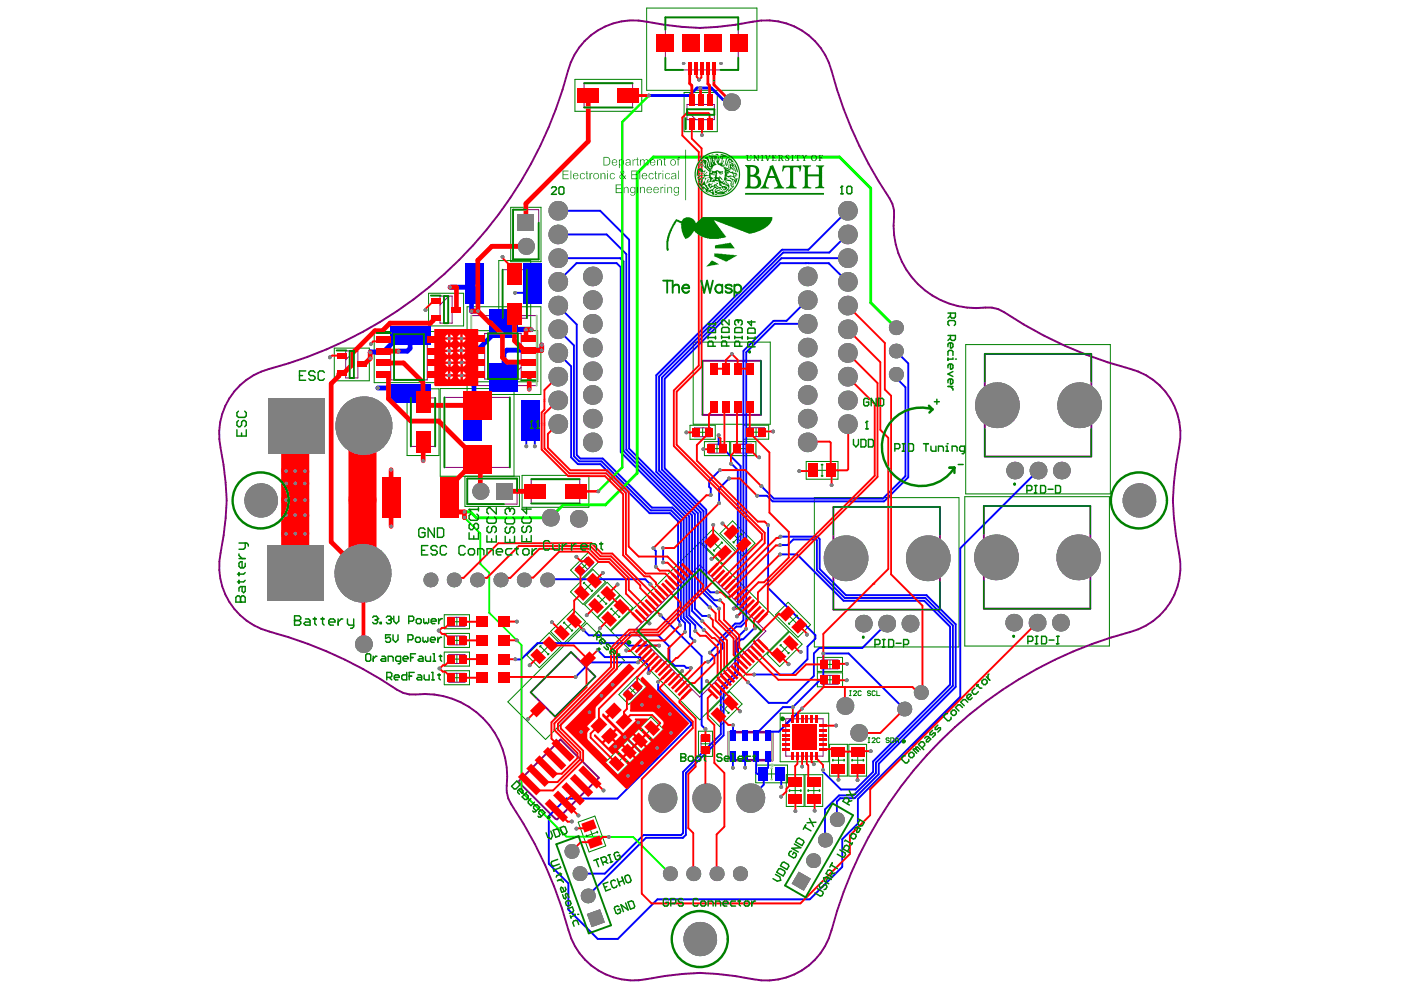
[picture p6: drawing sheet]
<svg xmlns="http://www.w3.org/2000/svg" width="297mm" height="210mm" viewBox="0 0 297 210" stroke-linecap="round" stroke-linejoin="round" font-family="sans-serif">
<g fill="none" stroke="#008000" stroke-width=".21">
<path d="M121.9 16.8h14.2v6.8h-14.2zM137.1 1.7h23.4v17.5h-23.4zM145 19.6h7.1v8.3h-7.1zM105.7 55.2h6.8v14.2h-6.8zM108.3 44h6.4v11.5h-6.4zM70.9 73.8h7.4v6.9h-7.4zM79.3 70.3h14.8v10.8h-14.8zM90.9 62.2h7.4v6.9h-7.4zM99 65h15.7v18.6h-15.7zM99.2 70.1h14.8v10.8h-14.8zM147 72.5h16.3v17.4h-16.3zM204.7 73.1h30.7v31.6h-30.7z"/>
<path d="M86.3 82.4h6.8v14.2h-6.8zM146.3 90.2h5.3v2.9h-5.3zM148 91.7h1.9M149 90.7v1.9M149.3 93.6h5.4v3h-5.4zM151.1 95.1h1.9M152 94.2v1.9M154.9 93.6h5.4v3h-5.4zM156.7 95.1h1.8M157.6 94.2v1.9M157.6 90.2h5.4v2.9h-5.4zM159.4 91.6h1.8"/>
<path d="M160.3 90.7v1.9M170.9 97.8h6.8v3.8h-6.8zM173.3 99.7h2M174.3 98.7v2M98.6 101v6.4h11.5v-6.4h-16.8v-18.6h15.7v18.6M110.7 100.8h14.2v6.8h-14.2zM123.3 119.4l1.3 1.3M124.6 119.4l-1.3 1.3M148.5 114.8l2.7-2.6 4.7 4.7-2.6 2.7zM151.5 115.2l1.4 1.4M152.7 113.1l2.6-2.7 4.8 4.8-2.7 2.7zM152.9 115.2l-1.4 1.4"/>
<path d="M155.7 113.4l1.4 1.4M157.1 113.4l-1.4 1.4M172.7 105.5h30.6v31.7h-30.6zM204.6 105.3h30.6v31.7h-30.6zM94.2 138.3h5.3v2.9h-5.3zM94.2 130.3h5.3v3h-5.3zM94.2 134.3h5.3v3h-5.3zM95.9 139.7h1.9M95.9 135.8h1.9M95.9 131.8h1.9M96.9 130.9v1.9M96.9 134.8v1.9"/>
<path d="M96.9 138.8v1.9M111.7 138.9l4.8-4.7 2.6 2.6-4.8 4.8zM114.7 137.2l1.4 1.4M116.1 137.2l-1.4 1.4M116.7 133.9l4.8-4.7 2.7 2.6-4.8 4.8zM119.7 132.2l1.4 1.4M121 125.5l4.7-4.8 2.7 2.7-4.8 4.7zM121 120.9l3.8-3.8 2.1 2.1-3.8 3.8zM121.1 132.2l-1.4 1.4M124 123.7l1.4 1.4M124 128.2l4.7-4.7 2.7 2.6-4.8 4.8zM125.4 123.7l-1.4 1.4"/>
<path d="M126.7 131l4.8-4.8 2.7 2.7-4.8 4.7zM127 126.5l1.4 1.4M128.4 126.5l-1.4 1.4M129.5 133.8l18.9-18.8 18.8 18.8-18.8 18.8zM129.7 129.2l1.5 1.4M131.2 129.2l-1.5 1.4M162.6 138.7l4.8-4.8 2.7 2.7-4.8 4.7zM164.4 130.4l2.7-2.7 4.8 4.8-2.7 2.6zM165.7 136.9l1.4 1.4M167.1 136.9l-1.4 1.4M167.4 130.7l1.4 1.4M168.8 130.7l-1.4 1.4"/>
<path d="M173.3 139.4h5.3v3h-5.3zM176 139.9v1.9M94.2 142.2h5.3v3h-5.3zM95.9 143.7h1.9M96.9 142.8v1.8M107.7 148.8l16.7-16.7 8 8-16.7 16.7zM131.2 147.3l3.8-3.8 2.1 2.1-3.8 3.8zM131.3 159.9l1.4 1.4M132.7 159.9l-1.4 1.4M133.3 156.7l4.7-4.7 2.7 2.6-4.8 4.8zM133.5 145.8l1.3 1.3M134.8 145.8l-1.3 1.3"/>
<path d="M136.3 155l1.4 1.4M137.7 155l-1.4 1.4M148.1 155h3v5.4h-3zM148.6 157.7h1.9M149.6 156.8v1.8M149.9 151.4l4.8-4.8 2.6 2.7-4.7 4.7zM152.9 149.6l1.4 1.4M154.3 149.6l-1.4 1.4M165.4 151.2h10.3v10.3h-10.3zM173.3 142.6h5.3v3h-5.3zM175 140.9h1.9M175 144.1h1.9"/>
<path d="M175.9 157.8h3.8v6.7h-3.8zM176 143.2v1.9M180 157.8h3.7v6.7h-3.7zM122.6 174.3l3.5-1.3 2.3 6.4-3.5 1.2zM125.2 175.9l.6 1.9M126.4 176.5l-1.8 .7M128.3 161.7l4.8-4.8 2.6 2.7-4.7 4.7zM160.2 162.2h6.8v3.8h-6.8zM162.6 164.1h2M163.6 163.1v2M166.7 164.3h3.8v6.7h-3.8zM167.6 167.6h2"/>
<path d="M168.6 166.6v2M170.7 164.3h3.7v6.7h-3.7zM171.6 167.6h1.9M172.6 166.6v2M176.8 161.2h2M177.8 160.2v2M180.9 161.2h1.9M181.9 160.2v2"/>
</g>
<path d="M148.9 76.5h12.4v11.5h-12.4zM208.8 75h22.6v21.8h-22.6zM176.7 107.5h22.6v21.8h-22.6zM208.6 107.3h22.6v21.8h-22.6zM112.5 146.8l8.6-8.6 5.1 5.2-8.5 8.6zM109.9 165.7l8.9-8.9 8.2 8.1-8.9 8.8-.4-.2z" fill="none" stroke="#800080" stroke-width=".4"/>
<g fill="none" stroke="#800080" stroke-width=".21">
<path d="M123.8 17.6h10.3v5.2h-10.3zM141.1 3.7h15.4v11.1h-15.4zM145.7 22.2h5.8v3.2h-5.8zM145.7 23.5l1.8 1.9M106.6 57.2h5.1v10.3h-5.1zM108.8 44.4h5.4v10.6h-5.4zM73.3 74.4h2.6v5.7h-2.6zM75.2 74.4l-1.9 1.9M82.9 70.9h7.7v9.6h-7.7zM85.4 70.9l-2.5 2.5M93.3 62.8h2.6v5.7h-2.6zM95.2 62.8l-1.9 1.9"/>
<path d="M99.9 66.9h13.9v14.9h-13.9zM102.8 70.7h7.7v9.7h-7.7zM110.5 77.9l-2.5 2.5M87.1 84.4h5.2v10.3h-5.2zM94.2 84.3h13.9v14.8h-13.9zM147.2 90.7h3.5v1.9h-3.5zM150.3 94.2h3.5v1.9h-3.5zM155.9 94.2h3.4v1.9h-3.4zM158.6 90.7h3.4v1.9h-3.4zM99.1 101.5h10.5v5.4h-10.5zM112.6 101.6h10.3v5.2h-10.3zM95.1 138.8h3.5v1.9h-3.5z"/>
<path d="M95.1 130.9h3.5v1.9h-3.5zM95.1 134.8h3.5v1.9h-3.5zM122 120.6l2.5-2.4 1.3 1.3-2.4 2.4zM134.4 133.8l14-14 14 14-14 14zM135.1 133.1v1.4M174.2 139.9h3.5v1.9h-3.5zM95.1 142.8h3.5v1.8h-3.5zM132.3 147l2.4-2.5 1.3 1.4-2.4 2.4zM148.6 156h1.9v3.4h-1.9zM166.6 152.4h7.9v7.9h-7.9zM167.6 152.4l-1 1M174.2 143.2h3.5v1.9h-3.5z"/>
</g>
<path d="M154.5 155.2h9.3v6h-9.3z" fill="none" stroke="#800080" stroke-width=".51"/>
<path d="M50.9 81.7a14.3 14.3 0 0 1 6.2-3.5 88.9 88.9 0 0 0 63.3-63.2 14.3 14.3 0 0 1 16.7-10.4 48.4 48.4 0 0 0 22.5 0 14.3 14.3 0 0 1 16.7 10.4 88.7 88.7 0 0 0 12.3 27l.6 1.2 .3 1.4a25.4 25.4 0 0 0 .4 7.2 17.5 17.5 0 0 0 19 13.4h1.4l1.3 .3 1.3 .7a89 89 0 0 0 26.7 12 14.3 14.3 0 0 1 10.4 16.7 48.6 48.6 0 0 0 0 22.4 14.3 14.3 0 0 1-10.4 16.7 88.9 88.9 0 0 0-63.3 63.3 14.3 14.3 0 0 1-16.7 10.3 48.3 48.3 0 0 0-22.4 0 14.3 14.3 0 0 1-16.7-10.3 89.5 89.5 0 0 0-12.1-26.8l-.6-1.2-.4-1.3a25.4 25.4 0 0 0-.3-7.3 17.5 17.5 0 0 0-18.9-13.5h-1.4l-1.4-.3-1.2-.6a94.3 94.3 0 0 0-28.8-13 14.3 14.3 0 0 1-8.6-16 48.6 48.6 0 0 0-.1-22.4 14.3 14.3 0 0 1 4.2-13.2z" fill="none" stroke="#800080" stroke-width=".41"/>
<path d="M99.9 66.9v14.9M113.8 66.9v14.9M163.5 165.3h.2M163.5 162.9h.2" fill="none" stroke="#c0c073" stroke-width=".4"/>
<g fill="none" stroke="#c0c073" stroke-width=".51">
<path d="M154.5 155.2v6M163.8 155.2v6"/>
<circle cx="163.7" cy="162.2" r=".09"/>
</g>
<path d="M157.6 74.4v57.1l-.7 .7M158.2 74.7v57l-1.1 1.1M155.1 98.3l1.3 1.4v28.5l-.8 .8M155.9 132.2l-3.3 3.3v.8l-2.1 2.1M150.1 140.3h.1M150.4 140.1h.1" fill="none" stroke="#00f" stroke-width=".4"/>
<circle cx="152.3" cy="138.4" r=".2" fill="#00f"/>
<g fill="none" stroke="#00f" stroke-width=".4">
<path d="M118.3 44.7h8.9l6.2 6.1v44.3l13.9 13.9v20l1.6 1.6h1.4M118.3 49.7h10.3l4.2 4.2v41.5l13.9 13.9v20.2l2.2 2.2M118.3 54.7h13.2l.7 .7v40.2l13.9 13.9v21l3.1 3.1M118.3 59.8l3.9-4h8.5l.9 .9v39.2l13.9 13.9v20.9l1.9 1.9v1.2M179.7 59.8l-4-4h-10.2l-24.6 24.5v19l8.8 8.8v16.6l.9 .9h1.4M179.7 54.7h-14l-25.4 25.4v19.4l8.9 8.9v16.6l2.3 2.3h1.2M179.7 49.7l-3.9 3.8h-9.8l-26.3 26.3v20l8.9 8.8v16.6l3.8 3.8M179.7 44.7l-8.3 8.3h-5.6l-26.7 26.6v20.4l8.9 8.8v17.5l2.5 2.5M113 60.2v.1l-1.8 1.8h-2M118.3 64.8l4 4v27.7l.7 .7h4.8l10.4 10.4h4.3l2.5 2.4v21l1.3 1.3v2.7l.9 .9M118.3 69.8l3.4 3.4v23.5l1.1 1.1h4.8l10.4 10.4h4.3l2.1 2.1v20.9l.8 .9v1.9M118.3 74.8l2.8 2.9v19.3l1.4 1.4h4.8l10.4 10.4h4.3l1.8 1.7v21l.3 .3v.8"/>
<path d="M171.1 68.7h-6.8l-6.1 6M171.1 68.7h.1M171.2 63.6l-4.4 4.4h-2.8l-6.4 6.4M189.9 79.4v.7l2.1 2v18.8l-4.8 4.8h-23.1l-2.7-2.6M189.9 74.4l2.7 2.7v24.1l-5.2 5.1h-23.6l-1.2-1.2h-2.1M85.7 82.3l1.2 1.2M111.6 94.6v-4.6l.9-.9 .9 .8v4.7M152.4 92.3v1.9l4.6 4.6v31.1l-.7 .8M152.6 99.7l-2.3 2.3v1.2l.4 .4v1.3M155 98.3h.1M220.1 99.8l-16.5 16.4v31.5l-21.7 21.7v5.2l-3.3 3.3v5.9l-6.9 6.9h-32.3l-8.4 8.4h-4.3l-6.2-6.2v-5.6l-4.1-4.1v-10.2l3.7-3.7h10.8l15.7-15.7v-.3l-7.1-7v-1.7M138.5 116.2l.5 .6v3.4"/>
<path d="M140.6 116.2v3M154.6 101.4l-2.1 2.2v3.1M162.9 111.3v13.4l10 10v.7l-1.7 1.7v2.7l-3.3 3.2h-8M165.4 115.6h1.6l1.2-1.2h4.8l.2 .1v6.4l5.9 5.9h17.1l5.8 5.8v12.8l-16.3 16.3v2.2l-4.7 4.7h-3.1l-3 3v6.5M165.4 117.5h3.6l9.8 9.9h17.1l5.5 5.5v12.2l-16.3 16.3v2.3l-3.7 3.7h-3.1l-3.8-3.8v-.4M165.5 113.8h7.8l.5 .5v6.3l5.5 5.6h17.1l6.2 6.2v13.2l-16.3 16.3v2.2l-5.1 5.1h-3.1l-.7 .8v3.8M116 123l.2-.2h20.6l1.1 1.1M123.7 133.5l1.1 1.2h14.7l2.4 2.4v2.9l1.2 1.2h2l.4 .4h1M126.7 137.8l1.5 1.5h7.5l1.8 1.8v1.6M139.7 136.9h-6.4l-.5-.5h-18.8l-3.5 3.4h-1.3M140 130.4l8.8 8.7v14.7l.8 .8M150.3 130.6h.1"/>
<path d="M155.9 132.2h1M157.1 132.8h-1l-2.9 3v1.7l-2.7 2.6M158.2 133.3l-1.5 1.5v.3l-.8 .9v6.7l-3.1 3v10l-8 8v12.9l-.4 .4h-8l-8.2 8.2h-5.3M160.1 133.2h-.2l-2.3 2.3h-.5l-.6 .7v6.7l-3.1 3.1v9.9l-8 8v13.1l-.6 .6h-7.9l-12.3 12.4M188 132.2l-5.2 5.2h-9.1l-1.1 1.1v4.8l-5.8 5.7h-3.8l-4.4-4.3M135.3 140.4h-10.2l-3.1 3.1M150.4 140.1l-.2 .2M155.4 153.7v2.3M170.1 150.2l-5 4.9h-1.8l-.4 .4v.5M191.7 150.3l-11.8-11.8h-5.3v5l-6.5 6.4h-2.1l-5.6 5.6v.5M155.4 160.4v2.4M157.9 160.4l.1 2.4"/>
<path d="M160.4 160.4l-.1 3.5 .3 .2h1.3M162.9 160.4v2.4l-1 .9v2.7l-2.8 2.8M165.6 164.1v2.8"/>
</g>
<path d="M84.5 74.4h1.9l.5-.5v-2.7h-2.2l-3.5 3.5h-2.7M100 60.9v5.1h1.3M100 60.9h-4.6M100.7 60.2l-.7 .7M112.6 69.9h-4.5l-1.2-1.3-6.4 6.3v14l-.2 .2M114.9 73.2v1.1l-7.5-.1-.5 .6v5.3M80.1 82.3h5.6M122.6 109.6v.4" fill="none" stroke="#00f" stroke-width="1"/>
<path d="M137.6 20.3h8.6l1.6-1.6h3l2.5 2.4h1.2l.6 .6" fill="none" stroke="#00f" stroke-width=".61"/>
<g fill="#808080">
<circle cx="150.5" cy="138.4" r=".4"/>
<circle cx="150.1" cy="140.3" r=".4"/>
<circle cx="160.1" cy="133.2" r=".4"/>
<circle cx="155.6" cy="129" r=".4"/>
<circle cx="158.2" cy="133.3" r=".4"/>
<circle cx="93.2" cy="141.7" r=".4"/>
<circle cx="93" cy="133.7" r=".4"/>
<circle cx="78.5" cy="74.7" r=".4"/>
<circle cx="78.6" cy="72.9" r=".4"/>
<circle cx="78.5" cy="76" r=".4"/>
<circle cx="101.3" cy="66" r=".4"/>
<circle cx="100" cy="66" r=".4"/>
<circle cx="148.2" cy="16.9" r=".4"/>
<circle cx="98.5" cy="108.5" r=".4"/>
<circle cx="98.5" cy="109.7" r=".4"/>
<circle cx="121.2" cy="174.2" r=".4"/>
<circle cx="122.2" cy="175.7" r=".4"/>
<circle cx="150.8" cy="118.5" r=".4"/>
<circle cx="148.8" cy="28.6" r=".4"/>
<circle cx="150.3" cy="130.6" r=".4"/>
<circle cx="148.9" cy="131.7" r=".4"/>
<circle cx="149.2" cy="133.6" r=".4"/>
<circle cx="147.4" cy="133.8" r=".4"/>
<circle cx="161" cy="97" r=".4"/>
<circle cx="150.7" cy="104.9" r=".4"/>
<circle cx="150.5" cy="128.8" r=".4"/>
<circle cx="152.4" cy="129" r=".4"/>
<circle cx="152.7" cy="127.3" r=".4"/>
<circle cx="152" cy="125.6" r=".4"/>
<circle cx="144.1" cy="132.6" r=".4"/>
<circle cx="145.2" cy="134" r=".4"/>
<circle cx="147.2" cy="135.9" r=".4"/>
<circle cx="161.4" cy="103.1" r=".4"/>
<circle cx="151.2" cy="111.3" r=".4"/>
<circle cx="153.2" cy="111" r=".4"/>
<circle cx="174.6" cy="138.5" r=".4"/>
<circle cx="168.1" cy="149.9" r=".4"/>
<circle cx="170.1" cy="150.2" r=".4"/>
<circle cx="162.9" cy="111.3" r=".4"/>
<circle cx="171.1" cy="134.6" r=".4"/>
<circle cx="159.9" cy="143" r=".4"/>
<circle cx="154.6" cy="101.4" r=".4"/>
<circle cx="160.5" cy="105.1" r=".4"/>
<circle cx="152.5" cy="106.7" r=".4"/>
<circle cx="140.6" cy="116.2" r=".4"/>
<circle cx="140.6" cy="119.2" r=".4"/>
<circle cx="152.6" cy="99.7" r=".4"/>
<circle cx="138.5" cy="116.2" r=".4"/>
<circle cx="139" cy="120.2" r=".4"/>
<circle cx="139.7" cy="136.9" r=".4"/>
<circle cx="165.4" cy="117.5" r=".4"/>
<circle cx="155" cy="98.3" r=".4"/>
<circle cx="152.4" cy="92.3" r=".4"/>
<circle cx="156.3" cy="130.7" r=".4"/>
<circle cx="174.5" cy="163.2" r=".4"/>
<circle cx="181.8" cy="165.4" r=".4"/>
<circle cx="165.4" cy="115.6" r=".4"/>
<circle cx="123.7" cy="133.5" r=".4"/>
<circle cx="144.6" cy="142.3" r=".4"/>
<circle cx="146.5" cy="141.6" r=".4"/>
<circle cx="165.5" cy="113.8" r=".4"/>
<circle cx="139.5" cy="144.6" r=".4"/>
<circle cx="165.6" cy="166.9" r=".4"/>
<circle cx="158.6" cy="144.7" r=".4"/>
<circle cx="60.7" cy="106" r=".4"/>
<circle cx="60.7" cy="109.2" r=".4"/>
<circle cx="60.7" cy="113.2" r=".4"/>
<circle cx="60.7" cy="99.9" r=".4"/>
<circle cx="60.7" cy="102.5" r=".4"/>
<circle cx="64.7" cy="106" r=".4"/>
<circle cx="64.7" cy="109.2" r=".4"/>
<circle cx="64.7" cy="113.2" r=".4"/>
<circle cx="64.7" cy="99.9" r=".4"/>
<circle cx="64.7" cy="102.5" r=".4"/>
<circle cx="62.6" cy="102.5" r=".4"/>
<circle cx="62.6" cy="99.9" r=".4"/>
<circle cx="109.2" cy="139.8" r=".4"/>
<circle cx="137.7" cy="132.2" r=".4"/>
<circle cx="132.8" cy="137.9" r=".4"/>
<circle cx="135.3" cy="140.4" r=".4"/>
<circle cx="126.7" cy="137.8" r=".4"/>
<circle cx="137.5" cy="142.7" r=".4"/>
<circle cx="112" cy="152.4" r=".4"/>
<circle cx="122" cy="143.5" r=".4"/>
<circle cx="109.2" cy="62.1" r=".4"/>
<circle cx="106.5" cy="54.5" r=".4"/>
<circle cx="69.9" cy="75.8" r=".4"/>
<circle cx="90.2" cy="65.7" r=".4"/>
<circle cx="84.5" cy="74.4" r=".4"/>
<circle cx="80.1" cy="82.3" r=".4"/>
<circle cx="113.4" cy="94.6" r=".4"/>
<circle cx="111.6" cy="94.6" r=".4"/>
<circle cx="109.6" cy="131.8" r=".4"/>
<circle cx="112.6" cy="69.9" r=".4"/>
<circle cx="111.5" cy="69.9" r=".4"/>
<circle cx="122.2" cy="118.1" r=".4"/>
<circle cx="176.3" cy="102.9" r=".4"/>
<circle cx="149.1" cy="95.2" r=".4"/>
<circle cx="145.5" cy="91.7" r=".4"/>
<circle cx="163.9" cy="91.5" r=".4"/>
<circle cx="165.6" cy="168.9" r=".4"/>
<circle cx="184.6" cy="159.3" r=".4"/>
<circle cx="167.2" cy="140.8" r=".4"/>
<circle cx="179.5" cy="144.2" r=".4"/>
<circle cx="179.6" cy="140.8" r=".4"/>
<circle cx="130.9" cy="123.9" r=".4"/>
<circle cx="156.9" cy="150.8" r=".4"/>
<circle cx="126.8" cy="104.2" r=".4"/>
<circle cx="149.6" cy="154.6" r=".4"/>
<circle cx="129.1" cy="177.5" r=".4"/>
<circle cx="109.6" cy="135.8" r=".4"/>
<circle cx="137.6" cy="20.3" r=".4"/>
<circle cx="95.4" cy="60.9" r=".4"/>
<circle cx="97.8" cy="74.3" r=".4"/>
<circle cx="95.2" cy="74.4" r=".4"/>
<circle cx="148.5" cy="18.7" r=".4"/>
<circle cx="112.2" cy="82.5" r=".4"/>
<circle cx="114.9" cy="73.2" r=".4"/>
<circle cx="114.9" cy="74.3" r=".4"/>
<circle cx="127.8" cy="121.5" r=".4"/>
<circle cx="82.9" cy="99.6" r=".4"/>
<circle cx="82.9" cy="111.6" r=".4"/>
<circle cx="89.7" cy="97.7" r=".4"/>
<circle cx="97.9" cy="79.6" r=".4"/>
<circle cx="97.9" cy="76.9" r=".4"/>
<circle cx="97.8" cy="71.8" r=".4"/>
<circle cx="95.2" cy="71.8" r=".4"/>
<circle cx="95.3" cy="76.9" r=".4"/>
<circle cx="95.2" cy="79.6" r=".4"/>
<circle cx="122.6" cy="172.9" r=".4"/>
<circle cx="128" cy="167.6" r=".4"/>
<circle cx="130.4" cy="158.3" r=".4"/>
<circle cx="132.4" cy="156.3" r=".4"/>
<circle cx="127.5" cy="147.5" r=".4"/>
<circle cx="129.9" cy="145.2" r=".4"/>
<circle cx="142.3" cy="155.4" r=".4"/>
<circle cx="139.3" cy="158.6" r=".4"/>
<circle cx="136.1" cy="161.8" r=".4"/>
<circle cx="133.2" cy="164.5" r=".4"/>
<circle cx="125" cy="151" r=".4"/>
<circle cx="135.3" cy="153.2" r=".4"/>
<circle cx="123.2" cy="155.2" r=".4"/>
<circle cx="142" cy="151.4" r=".4"/>
<circle cx="139.7" cy="149.8" r=".4"/>
<circle cx="137.9" cy="147.7" r=".4"/>
<circle cx="136.1" cy="149.4" r=".4"/>
<circle cx="137.9" cy="123.9" r=".4"/>
<circle cx="169.4" cy="99.9" r=".4"/>
<circle cx="155.2" cy="75.1" r=".4"/>
<circle cx="172.7" cy="171.9" r=".4"/>
<circle cx="168.6" cy="172" r=".4"/>
<circle cx="170.1" cy="162.5" r=".4"/>
<circle cx="172.5" cy="162" r=".4"/>
<circle cx="177.8" cy="165.3" r=".4"/>
<circle cx="177.3" cy="153.8" r=".4"/>
<circle cx="169.8" cy="138.2" r=".4"/>
<circle cx="112.3" cy="141.1" r=".4"/>
<circle cx="117" cy="131.9" r=".4"/>
<circle cx="158" cy="162.8" r=".4"/>
<circle cx="155.4" cy="162.8" r=".4"/>
<circle cx="155.4" cy="153.7" r=".4"/>
<circle cx="140" cy="130.4" r=".4"/>
<circle cx="127.2" cy="133.2" r=".4"/>
<circle cx="124.4" cy="130.4" r=".4"/>
<circle cx="62.6" cy="113.1" r=".4"/>
<circle cx="62.6" cy="109.2" r=".4"/>
<circle cx="62.6" cy="106" r=".4"/>
<circle cx="149.9" cy="144.4" r=".4"/>
<circle cx="121.2" cy="180.5" r="1.52"/>
<circle cx="106.1" cy="123" r="1.52"/>
<circle cx="77.1" cy="136.6" r="1.82"/>
<circle cx="122.9" cy="185.2" r="1.52"/>
<circle cx="124.6" cy="190" r="1.52"/>
<circle cx="142" cy="185.3" r="1.52"/>
<circle cx="140.4" cy="169.2" r="3"/>
<circle cx="55.3" cy="106.1" r="3.5"/>
<circle cx="91.3" cy="123" r="1.52"/>
<circle cx="96.2" cy="123" r="1.52"/>
<circle cx="101.2" cy="123" r="1.52"/>
<circle cx="116" cy="123" r="1.52"/>
<circle cx="111.1" cy="123" r="1.52"/>
<circle cx="76.9" cy="121.5" r="6.1"/>
<circle cx="122.6" cy="110" r="1.82"/>
<circle cx="116.7" cy="109.8" r="1.82"/>
<circle cx="101.8" cy="104.2" r="1.75"/>
<circle cx="125.6" cy="93.8" r="2.03"/>
<circle cx="77.1" cy="90.3" r="6.1"/>
<circle cx="118.3" cy="89.9" r="2.03"/>
<circle cx="125.6" cy="88.8" r="2.03"/>
<circle cx="118.3" cy="84.9" r="2.03"/>
<circle cx="125.6" cy="83.7" r="2.03"/>
<circle cx="148.4" cy="199.1" r="3.5"/>
<circle cx="149.8" cy="169.2" r="3"/>
<circle cx="147" cy="185.3" r="1.52"/>
<circle cx="151.9" cy="185.3" r="1.52"/>
<circle cx="156.9" cy="185.3" r="1.52"/>
<circle cx="172.4" cy="182.5" r="1.52"/>
<circle cx="174.9" cy="178.1" r="1.52"/>
<circle cx="177.4" cy="173.8" r="1.52"/>
<circle cx="159.1" cy="169.2" r="3"/>
<circle cx="182.1" cy="155.4" r="1.82"/>
<circle cx="191.7" cy="150.3" r="1.52"/>
<circle cx="179.1" cy="149.7" r="1.82"/>
<circle cx="195.2" cy="146.8" r="1.52"/>
<circle cx="183" cy="132.2" r="1.82"/>
<circle cx="188" cy="132.2" r="1.82"/>
<circle cx="192.9" cy="132.2" r="1.82"/>
<circle cx="214.9" cy="132" r="1.82"/>
<circle cx="224.8" cy="132" r="1.82"/>
<circle cx="219.9" cy="132" r="1.82"/>
<circle cx="179.3" cy="118.4" r="4.7"/>
<circle cx="196.7" cy="118.4" r="4.7"/>
<circle cx="211.2" cy="118.2" r="4.7"/>
<circle cx="228.6" cy="118.2" r="4.7"/>
<circle cx="241.5" cy="106.1" r="3.5"/>
<circle cx="215.1" cy="99.8" r="1.82"/>
<circle cx="225" cy="99.8" r="1.82"/>
<circle cx="220.1" cy="99.8" r="1.82"/>
<circle cx="171.2" cy="93.8" r="2.03"/>
<circle cx="179.7" cy="89.9" r="2.03"/>
<circle cx="171.2" cy="88.8" r="2.03"/>
<circle cx="211.4" cy="85.9" r="4.7"/>
<circle cx="228.8" cy="85.9" r="4.7"/>
<circle cx="179.7" cy="84.9" r="2.03"/>
<circle cx="171.2" cy="83.7" r="2.03"/>
<circle cx="118.3" cy="79.9" r="2.03"/>
<circle cx="118.3" cy="69.8" r="2.03"/>
<circle cx="118.3" cy="59.8" r="2.03"/>
<circle cx="118.3" cy="54.7" r="2.03"/>
<circle cx="111.5" cy="52.2" r="1.75"/>
<circle cx="118.3" cy="49.7" r="2.03"/>
<circle cx="179.7" cy="79.9" r="2.03"/>
<circle cx="189.9" cy="79.4" r="1.52"/>
<circle cx="125.6" cy="78.7" r="2.03"/>
<circle cx="171.2" cy="78.7" r="2.03"/>
<circle cx="118.3" cy="74.8" r="2.03"/>
<circle cx="179.7" cy="74.8" r="2.03"/>
<circle cx="189.9" cy="74.4" r="1.52"/>
<circle cx="125.6" cy="73.7" r="2.03"/>
<circle cx="171.2" cy="73.7" r="2.03"/>
<circle cx="179.7" cy="69.8" r="2.03"/>
<circle cx="189.9" cy="69.5" r="1.52"/>
<circle cx="125.6" cy="68.7" r="2.03"/>
<circle cx="171.2" cy="68.7" r="2.03"/>
<circle cx="118.3" cy="64.8" r="2.03"/>
<circle cx="179.7" cy="64.8" r="2.03"/>
<circle cx="125.6" cy="63.6" r="2.03"/>
<circle cx="171.2" cy="63.6" r="2.03"/>
<circle cx="179.7" cy="59.8" r="2.03"/>
<circle cx="125.6" cy="58.6" r="2.03"/>
<circle cx="171.2" cy="58.6" r="2.03"/>
<circle cx="179.7" cy="54.7" r="2.03"/>
<circle cx="179.7" cy="49.7" r="2.03"/>
<circle cx="118.3" cy="44.7" r="2.03"/>
<circle cx="179.7" cy="44.7" r="2.03"/>
<circle cx="155.1" cy="21.7" r="1.82"/>
<circle cx="152.8" cy="13.4" r=".28"/>
<circle cx="144.8" cy="13.4" r=".28"/>
</g>
<g fill="#808080">
<path d="M124.4 193.8l2.8-1 1 2.8-2.8 1z" fill-rule="evenodd"/>
<path d="M56.6 115.6h11.9v11.9h-11.9z" fill-rule="evenodd"/>
<path d="M56.8 84.3h11.9v11.9h-11.9z" fill-rule="evenodd"/>
<path d="M105.2 102.5h3.4v3.4h-3.4z" fill-rule="evenodd"/>
<path d="M169.3 184.8l2.6 1.5-1.5 2.6-2.5-1.5z" fill-rule="evenodd"/>
<path d="M109.8 45.5h3.4v3.4h-3.4z" fill-rule="evenodd"/>
</g>
<g fill="#00f">
<path d="M98.3 84.8h3.9v8.5h-3.9z" fill-rule="evenodd"/>
<path d="M110.6 84.8h3.9v8.5h-3.9z" fill-rule="evenodd"/>
<path d="M98.7 55.9h4v8.5h-4z" fill-rule="evenodd"/>
<path d="M111 55.9h3.9v8.5h-3.9z" fill-rule="evenodd"/>
<path d="M103.8 65.5h6.1v6.2h-6.1z" fill-rule="evenodd"/>
<path d="M103.8 77h6.1v6.1h-6.1z" fill-rule="evenodd"/>
<path d="M82.7 69.3h8.5v3.9h-8.5z" fill-rule="evenodd"/>
<path d="M82.7 81.5h8.5v4h-8.5z" fill-rule="evenodd"/>
<path d="M160.8 162.7h2v2.8h-2z" fill-rule="evenodd"/>
<path d="M164.4 162.7h2v2.8h-2z" fill-rule="evenodd"/>
<path d="M159.8 154.9h1.2v2.2h-1.2z" fill-rule="evenodd"/>
<path d="M157.3 154.9h1.2v2.2h-1.2z" fill-rule="evenodd"/>
<path d="M162.3 154.9h1.2v2.2h-1.2z" fill-rule="evenodd"/>
<path d="M154.8 154.9h1.2v2.2h-1.2z" fill-rule="evenodd"/>
<path d="M159.8 159.3h1.2v2.2h-1.2z" fill-rule="evenodd"/>
<path d="M162.3 159.3h1.2v2.2h-1.2z" fill-rule="evenodd"/>
<path d="M154.8 159.3h1.2v2.2h-1.2z" fill-rule="evenodd"/>
<path d="M157.3 159.3h1.2v2.2h-1.2z" fill-rule="evenodd"/>
</g>
<path d="M189.9 69.5l-5.3-5.3v-24.3l-6.6-6.6h-39.5l-3.4 3.4v63.6l-6.7 6.7h-9l-2.7 2.8h-15.7l-1.2-1.3h-1.3M98.5 108.5h.1" fill="none" stroke="#0f0" stroke-width=".61"/>
<path d="M98.5 109.7l3.3 3.4v6.5l1.9 1.8v8.5l6.9 6.9v31.1l9.5 9.5 14.1 .1 7.8 7.8" fill="none" stroke="#0f0" stroke-width=".4"/>
<path d="M137.6 20.3l-5.7 5.6v73.2l-5.1 5.1" fill="none" stroke="#0f0" stroke-width=".51"/>
<g fill="#808080">
<circle cx="150.5" cy="138.4" r=".4"/>
<circle cx="150.1" cy="140.3" r=".4"/>
<circle cx="160.1" cy="133.2" r=".4"/>
<circle cx="155.6" cy="129" r=".4"/>
<circle cx="158.2" cy="133.3" r=".4"/>
<circle cx="93.2" cy="141.7" r=".4"/>
<circle cx="93" cy="133.7" r=".4"/>
<circle cx="78.5" cy="74.7" r=".4"/>
<circle cx="78.6" cy="72.9" r=".4"/>
<circle cx="78.5" cy="76" r=".4"/>
<circle cx="101.3" cy="66" r=".4"/>
<circle cx="100" cy="66" r=".4"/>
<circle cx="148.2" cy="16.9" r=".4"/>
<circle cx="98.5" cy="108.5" r=".4"/>
<circle cx="98.5" cy="109.7" r=".4"/>
<circle cx="121.2" cy="174.2" r=".4"/>
<circle cx="122.2" cy="175.7" r=".4"/>
<circle cx="150.8" cy="118.5" r=".4"/>
<circle cx="148.8" cy="28.6" r=".4"/>
<circle cx="150.3" cy="130.6" r=".4"/>
<circle cx="148.9" cy="131.7" r=".4"/>
<circle cx="149.2" cy="133.6" r=".4"/>
<circle cx="147.4" cy="133.8" r=".4"/>
<circle cx="161" cy="97" r=".4"/>
<circle cx="150.7" cy="104.9" r=".4"/>
<circle cx="150.5" cy="128.8" r=".4"/>
<circle cx="152.4" cy="129" r=".4"/>
<circle cx="152.7" cy="127.3" r=".4"/>
<circle cx="152" cy="125.6" r=".4"/>
<circle cx="144.1" cy="132.6" r=".4"/>
<circle cx="145.2" cy="134" r=".4"/>
<circle cx="147.2" cy="135.9" r=".4"/>
<circle cx="161.4" cy="103.1" r=".4"/>
<circle cx="151.2" cy="111.3" r=".4"/>
<circle cx="153.2" cy="111" r=".4"/>
<circle cx="174.6" cy="138.5" r=".4"/>
<circle cx="168.1" cy="149.9" r=".4"/>
<circle cx="170.1" cy="150.2" r=".4"/>
<circle cx="162.9" cy="111.3" r=".4"/>
<circle cx="171.1" cy="134.6" r=".4"/>
<circle cx="159.9" cy="143" r=".4"/>
<circle cx="154.6" cy="101.4" r=".4"/>
<circle cx="160.5" cy="105.1" r=".4"/>
<circle cx="152.5" cy="106.7" r=".4"/>
<circle cx="140.6" cy="116.2" r=".4"/>
<circle cx="140.6" cy="119.2" r=".4"/>
<circle cx="152.6" cy="99.7" r=".4"/>
<circle cx="138.5" cy="116.2" r=".4"/>
<circle cx="139" cy="120.2" r=".4"/>
<circle cx="139.7" cy="136.9" r=".4"/>
<circle cx="165.4" cy="117.5" r=".4"/>
<circle cx="155" cy="98.3" r=".4"/>
<circle cx="152.4" cy="92.3" r=".4"/>
<circle cx="156.3" cy="130.7" r=".4"/>
<circle cx="174.5" cy="163.2" r=".4"/>
<circle cx="181.8" cy="165.4" r=".4"/>
<circle cx="165.4" cy="115.6" r=".4"/>
<circle cx="123.7" cy="133.5" r=".4"/>
<circle cx="144.6" cy="142.3" r=".4"/>
<circle cx="146.5" cy="141.6" r=".4"/>
<circle cx="165.5" cy="113.8" r=".4"/>
<circle cx="139.5" cy="144.6" r=".4"/>
<circle cx="165.6" cy="166.9" r=".4"/>
<circle cx="158.6" cy="144.7" r=".4"/>
<circle cx="60.7" cy="106" r=".4"/>
<circle cx="60.7" cy="109.2" r=".4"/>
<circle cx="60.7" cy="113.2" r=".4"/>
<circle cx="60.7" cy="99.9" r=".4"/>
<circle cx="60.7" cy="102.5" r=".4"/>
<circle cx="64.7" cy="106" r=".4"/>
<circle cx="64.7" cy="109.2" r=".4"/>
<circle cx="64.7" cy="113.2" r=".4"/>
<circle cx="64.7" cy="99.9" r=".4"/>
<circle cx="64.7" cy="102.5" r=".4"/>
<circle cx="62.6" cy="102.5" r=".4"/>
<circle cx="62.6" cy="99.9" r=".4"/>
<circle cx="109.2" cy="139.8" r=".4"/>
<circle cx="137.7" cy="132.2" r=".4"/>
<circle cx="132.8" cy="137.9" r=".4"/>
<circle cx="135.3" cy="140.4" r=".4"/>
<circle cx="126.7" cy="137.8" r=".4"/>
<circle cx="137.5" cy="142.7" r=".4"/>
<circle cx="112" cy="152.4" r=".4"/>
<circle cx="122" cy="143.5" r=".4"/>
<circle cx="109.2" cy="62.1" r=".4"/>
<circle cx="106.5" cy="54.5" r=".4"/>
<circle cx="69.9" cy="75.8" r=".4"/>
<circle cx="90.2" cy="65.7" r=".4"/>
<circle cx="84.5" cy="74.4" r=".4"/>
<circle cx="80.1" cy="82.3" r=".4"/>
<circle cx="113.4" cy="94.6" r=".4"/>
<circle cx="111.6" cy="94.6" r=".4"/>
<circle cx="109.6" cy="131.8" r=".4"/>
<circle cx="112.6" cy="69.9" r=".4"/>
<circle cx="111.5" cy="69.9" r=".4"/>
<circle cx="122.2" cy="118.1" r=".4"/>
<circle cx="176.3" cy="102.9" r=".4"/>
<circle cx="149.1" cy="95.2" r=".4"/>
<circle cx="145.5" cy="91.7" r=".4"/>
<circle cx="163.9" cy="91.5" r=".4"/>
<circle cx="165.6" cy="168.9" r=".4"/>
<circle cx="184.6" cy="159.3" r=".4"/>
<circle cx="167.2" cy="140.8" r=".4"/>
<circle cx="179.5" cy="144.2" r=".4"/>
<circle cx="179.6" cy="140.8" r=".4"/>
<circle cx="130.9" cy="123.9" r=".4"/>
<circle cx="156.9" cy="150.8" r=".4"/>
<circle cx="126.8" cy="104.2" r=".4"/>
<circle cx="149.6" cy="154.6" r=".4"/>
<circle cx="129.1" cy="177.5" r=".4"/>
<circle cx="109.6" cy="135.8" r=".4"/>
<circle cx="137.6" cy="20.3" r=".4"/>
<circle cx="95.4" cy="60.9" r=".4"/>
<circle cx="97.8" cy="74.3" r=".4"/>
<circle cx="95.2" cy="74.4" r=".4"/>
<circle cx="148.5" cy="18.7" r=".4"/>
<circle cx="112.2" cy="82.5" r=".4"/>
<circle cx="114.9" cy="73.2" r=".4"/>
<circle cx="114.9" cy="74.3" r=".4"/>
<circle cx="127.8" cy="121.5" r=".4"/>
<circle cx="82.9" cy="99.6" r=".4"/>
<circle cx="82.9" cy="111.6" r=".4"/>
<circle cx="89.7" cy="97.7" r=".4"/>
<circle cx="97.9" cy="79.6" r=".4"/>
<circle cx="97.9" cy="76.9" r=".4"/>
<circle cx="97.8" cy="71.8" r=".4"/>
<circle cx="95.2" cy="71.8" r=".4"/>
<circle cx="95.3" cy="76.9" r=".4"/>
<circle cx="95.2" cy="79.6" r=".4"/>
<circle cx="122.6" cy="172.9" r=".4"/>
<circle cx="128" cy="167.6" r=".4"/>
<circle cx="130.4" cy="158.3" r=".4"/>
<circle cx="132.4" cy="156.3" r=".4"/>
<circle cx="127.5" cy="147.5" r=".4"/>
<circle cx="129.9" cy="145.2" r=".4"/>
<circle cx="142.3" cy="155.4" r=".4"/>
<circle cx="139.3" cy="158.6" r=".4"/>
<circle cx="136.1" cy="161.8" r=".4"/>
<circle cx="133.2" cy="164.5" r=".4"/>
<circle cx="125" cy="151" r=".4"/>
<circle cx="135.3" cy="153.2" r=".4"/>
<circle cx="123.2" cy="155.2" r=".4"/>
<circle cx="142" cy="151.4" r=".4"/>
<circle cx="139.7" cy="149.8" r=".4"/>
<circle cx="137.9" cy="147.7" r=".4"/>
<circle cx="136.1" cy="149.4" r=".4"/>
<circle cx="137.9" cy="123.9" r=".4"/>
<circle cx="169.4" cy="99.9" r=".4"/>
<circle cx="155.2" cy="75.1" r=".4"/>
<circle cx="172.7" cy="171.9" r=".4"/>
<circle cx="168.6" cy="172" r=".4"/>
<circle cx="170.1" cy="162.5" r=".4"/>
<circle cx="172.5" cy="162" r=".4"/>
<circle cx="177.8" cy="165.3" r=".4"/>
<circle cx="177.3" cy="153.8" r=".4"/>
<circle cx="169.8" cy="138.2" r=".4"/>
<circle cx="112.3" cy="141.1" r=".4"/>
<circle cx="117" cy="131.9" r=".4"/>
<circle cx="158" cy="162.8" r=".4"/>
<circle cx="155.4" cy="162.8" r=".4"/>
<circle cx="155.4" cy="153.7" r=".4"/>
<circle cx="140" cy="130.4" r=".4"/>
<circle cx="127.2" cy="133.2" r=".4"/>
<circle cx="124.4" cy="130.4" r=".4"/>
<circle cx="62.6" cy="113.1" r=".4"/>
<circle cx="62.6" cy="109.2" r=".4"/>
<circle cx="62.6" cy="106" r=".4"/>
<circle cx="149.9" cy="144.4" r=".4"/>
<circle cx="121.2" cy="180.5" r="1.52"/>
<circle cx="106.1" cy="123" r="1.52"/>
<circle cx="77.1" cy="136.6" r="1.82"/>
<circle cx="122.9" cy="185.2" r="1.52"/>
<circle cx="124.6" cy="190" r="1.52"/>
<circle cx="142" cy="185.3" r="1.52"/>
<circle cx="140.4" cy="169.2" r="3"/>
<circle cx="55.3" cy="106.1" r="3.5"/>
<circle cx="91.3" cy="123" r="1.52"/>
<circle cx="96.2" cy="123" r="1.52"/>
<circle cx="101.2" cy="123" r="1.52"/>
<circle cx="116" cy="123" r="1.52"/>
<circle cx="111.1" cy="123" r="1.52"/>
<circle cx="76.9" cy="121.5" r="6.1"/>
<circle cx="122.6" cy="110" r="1.82"/>
<circle cx="116.7" cy="109.8" r="1.82"/>
<circle cx="101.8" cy="104.2" r="1.75"/>
<circle cx="125.6" cy="93.8" r="2.03"/>
<circle cx="77.1" cy="90.3" r="6.1"/>
<circle cx="118.3" cy="89.9" r="2.03"/>
<circle cx="125.6" cy="88.8" r="2.03"/>
<circle cx="118.3" cy="84.9" r="2.03"/>
<circle cx="125.6" cy="83.7" r="2.03"/>
<circle cx="148.4" cy="199.1" r="3.5"/>
<circle cx="149.8" cy="169.2" r="3"/>
<circle cx="147" cy="185.3" r="1.52"/>
<circle cx="151.9" cy="185.3" r="1.52"/>
<circle cx="156.9" cy="185.3" r="1.52"/>
<circle cx="172.4" cy="182.5" r="1.52"/>
<circle cx="174.9" cy="178.1" r="1.52"/>
<circle cx="177.4" cy="173.8" r="1.52"/>
<circle cx="159.1" cy="169.2" r="3"/>
<circle cx="182.1" cy="155.4" r="1.82"/>
<circle cx="191.7" cy="150.3" r="1.52"/>
<circle cx="179.1" cy="149.7" r="1.82"/>
<circle cx="195.2" cy="146.8" r="1.52"/>
<circle cx="183" cy="132.2" r="1.82"/>
<circle cx="188" cy="132.2" r="1.82"/>
<circle cx="192.9" cy="132.2" r="1.82"/>
<circle cx="214.9" cy="132" r="1.82"/>
<circle cx="224.8" cy="132" r="1.82"/>
<circle cx="219.9" cy="132" r="1.82"/>
<circle cx="179.3" cy="118.4" r="4.7"/>
<circle cx="196.7" cy="118.4" r="4.7"/>
<circle cx="211.2" cy="118.2" r="4.7"/>
<circle cx="228.6" cy="118.2" r="4.7"/>
<circle cx="241.5" cy="106.1" r="3.5"/>
<circle cx="215.1" cy="99.8" r="1.82"/>
<circle cx="225" cy="99.8" r="1.82"/>
<circle cx="220.1" cy="99.8" r="1.82"/>
<circle cx="171.2" cy="93.8" r="2.03"/>
<circle cx="179.7" cy="89.9" r="2.03"/>
<circle cx="171.2" cy="88.8" r="2.03"/>
<circle cx="211.4" cy="85.9" r="4.7"/>
<circle cx="228.8" cy="85.9" r="4.7"/>
<circle cx="179.7" cy="84.9" r="2.03"/>
<circle cx="171.2" cy="83.7" r="2.03"/>
<circle cx="118.3" cy="79.9" r="2.03"/>
<circle cx="118.3" cy="69.8" r="2.03"/>
<circle cx="118.3" cy="59.8" r="2.03"/>
<circle cx="118.3" cy="54.7" r="2.03"/>
<circle cx="111.5" cy="52.2" r="1.75"/>
<circle cx="118.3" cy="49.7" r="2.03"/>
<circle cx="179.7" cy="79.9" r="2.03"/>
<circle cx="189.9" cy="79.4" r="1.52"/>
<circle cx="125.6" cy="78.7" r="2.03"/>
<circle cx="171.2" cy="78.7" r="2.03"/>
<circle cx="118.3" cy="74.8" r="2.03"/>
<circle cx="179.7" cy="74.8" r="2.03"/>
<circle cx="189.9" cy="74.4" r="1.52"/>
<circle cx="125.6" cy="73.7" r="2.03"/>
<circle cx="171.2" cy="73.7" r="2.03"/>
<circle cx="179.7" cy="69.8" r="2.03"/>
<circle cx="189.9" cy="69.5" r="1.52"/>
<circle cx="125.6" cy="68.7" r="2.03"/>
<circle cx="171.2" cy="68.7" r="2.03"/>
<circle cx="118.3" cy="64.8" r="2.03"/>
<circle cx="179.7" cy="64.8" r="2.03"/>
<circle cx="125.6" cy="63.6" r="2.03"/>
<circle cx="171.2" cy="63.6" r="2.03"/>
<circle cx="179.7" cy="59.8" r="2.03"/>
<circle cx="125.6" cy="58.6" r="2.03"/>
<circle cx="171.2" cy="58.6" r="2.03"/>
<circle cx="179.7" cy="54.7" r="2.03"/>
<circle cx="179.7" cy="49.7" r="2.03"/>
<circle cx="118.3" cy="44.7" r="2.03"/>
<circle cx="179.7" cy="44.7" r="2.03"/>
<circle cx="155.1" cy="21.7" r="1.82"/>
<circle cx="152.8" cy="13.4" r=".28"/>
<circle cx="144.8" cy="13.4" r=".28"/>
</g>
<g fill="#808080">
<path d="M124.4 193.8l2.8-1 1 2.8-2.8 1z" fill-rule="evenodd"/>
<path d="M56.6 115.6h11.9v11.9h-11.9z" fill-rule="evenodd"/>
<path d="M56.8 84.3h11.9v11.9h-11.9z" fill-rule="evenodd"/>
<path d="M105.2 102.5h3.4v3.4h-3.4z" fill-rule="evenodd"/>
<path d="M169.3 184.8l2.6 1.5-1.5 2.6-2.5-1.5z" fill-rule="evenodd"/>
<path d="M109.8 45.5h3.4v3.4h-3.4z" fill-rule="evenodd"/>
</g>
<g fill="#f00">
<path d="M92.1 69.8h9.3v12l-9.1 .1-.2-.2zM98.1 70.9v.6h.6l-.1-.2zM97.1 71.3l-.1 .2h.6v-.6zM95.5 70.9v.6h.6l-.3-.5zM94.5 71.3l-.1 .2h.6v-.6zM98.1 72v.6l.5-.3 .1-.3zM97 72l.3 .5 .3 .1v-.6zM95.5 72v.6l.5-.3 .1-.3zM94.4 72l.1 .3 .5 .3v-.6zM98 73.5v.6h.7l-.4-.5zM97 73.8l-.1 .3h.6v-.6zM95.5 73.5v.6h.6l-.3-.5zM94.5 73.9l-.1 .2h.6v-.6zM98 74.6v.6l.3-.1 .4-.5zM96.9 74.6l.4 .5 .2 .1v-.6zM95.5 74.6v.7l.5-.4 .1-.3zM94.4 74.6l.1 .3 .5 .4v-.7zM98.1 76v.6h.7l-.1-.2zM97.1 76.4l-.1 .2h.6v-.6zM95.5 76v.7h.7l-.1-.3zM94.5 76.4l-.1 .3h.6v-.7zM98.1 77.1v.6l.6-.3 .1-.3zM97 77.1l.4 .5 .2 .1v-.6zM95.5 77.2v.6l.6-.4 .1-.2zM94.4 77.2l.4 .5 .2 .1v-.6zM95.5 78.7v.6h.6l-.1-.2zM94.5 79.1l-.1 .2h.6v-.6zM98.1 78.8v.6h.7l-.4-.5zM97.4 78.9l-.4 .5h.6v-.6zM95.5 79.8v.6l.5-.3 .1-.3zM94.4 79.8l.3 .5 .3 .1v-.6zM98.1 79.9v.6l.6-.4 .1-.2zM97 79.9l.4 .5 .2 .1v-.6z"/>
<path d="M119.7 154.3l13.7-13.7 1.1 1.1-8 8.1-.2 .5v1.9l-1.8 1.8 .6 .6a1.69 1.69 0 0 0-.4 2.3l4.2 4.2-.6 .5 2.7 2.7 2.1-2.1-2.6-2.7-.6 .6-4-4 .2-.5 1.6 1.6 2.7-2.7-2.7-2.7v-.5h.2l.6 .6 1.4-1.4 .3 .4-1.3 1.3 3.2 3.2 2.7-2.6-.2-.2 .1-.3h2.6l.1 .3-1.5 1.5 2.6 2.7 2.2-2.1-.5-.5a.87 .87 0 0 0 .3-1.4l-2-1.8-4.8-.1-.2-.2 .1-1.7 3.4-3.4-1.2-1.2v-.5l.4-.5 10 10-13.2 13.9h-.2zM134.5 155.5l1.2 1.1 .9-.9-1.2-1.1zM129.6 156l1 1 1.1-1.1-1-1zM133.3 156.7l1.1 1.1 .9-.8-1.1-1.2zM136 157l1.2 1.1 .9-.8-1.2-1.2zM128.1 157.5l.9 1 1.2-1.1-1-1zM132.2 157.8l1.1 1.2 .9-.9-1.1-1.2zM134.8 158.2l1.2 1.2 .8-.9-1.1-1.2zM130.9 159l1.2 1.2 .9-.9-1.2-1.1zM133.7 159.3l1.1 1.2 .9-.9-1.1-1.2zM132.5 160.5l1.1 1.2 .9-.9-1.2-1.1z"/>
</g>
<g fill="none" stroke="#f00" stroke-width=".4">
<path d="M147.5 14.5l.2 .2v1.6l.5 .6M148.2 16.9h.1M148.8 14.5l-.1 1.9-.5 .5M148.6 26.2l.2 .3v2.1M80.9 72.4h-1.8l-.5 .5M153.5 118.2v-1.3h-.9l-1.4 1.5-.4 .1M95.5 139.7l-1.1 1.4h-.5l-.7 .6 .7 .7h.5l1.1 1.3M95.5 131.8l-1.1 1.3h-.7l-.7 .6 .7 .7h.6l1.2 1.4M106.8 139.7l2.4 .1M150.5 138.4l1 .9v1.3l-4.3 4.2h-.8l-1.5 1.6M158.2 127.5l-1.6 1.5h-1M159.9 131.6v1.4l.2 .2"/>
<path d="M160.3 129.6l-2.1 2.1v1.6M165.4 130.4l-.2-.3-5.3 5.3v.6M144.2 145.7h.1M150.1 140.3l-.6 .1-5.3 5.3M154.4 153.7h1M118 171.9l2.4 2.3h.8M124.9 175.1l-.5 .5-2.2 .1"/>
</g>
<path d="M104.3 52.2l-3 3v10.8M78.5 74.7v1.3l-1.2 1.2-.5 .1M91.3 68.5h-8.6l-1.6 1.6h-1.6l-4.9 4.9v2.4l-1.7 1.8M100 66h1.3M101.3 66l5.2 5M95.3 103.1v4l1.5 1.4h1.7v1.2" fill="none" stroke="#f00" stroke-width="1"/>
<circle cx="152.3" cy="151.6" r=".2" fill="#f00"/>
<path d="M118.3 79.9l-2.9 2.8v2M179.7 64.8l7.9 7.9v9.9l1.3 1.3v37.9M114.8 90.1v5.2l5.7 5.6h7.8M115.4 85.1v1.8l-.6 .6v2.2M115.4 90.1v5l5.3 5.3M118.3 84.9l-2.9 2.8v2M118.3 89.9l-2.1 2.1v2.9M152.3 151.6l2.1 2.1" fill="none" stroke="#f00" stroke-width=".4"/>
<circle cx="179.7" cy="64.8" r=".2" fill="#f00"/>
<path d="M186.6 91.1l1.7 1.7" fill="none" stroke="#f00" stroke-width=".4"/>
<circle cx="179.7" cy="69.8" r=".2" fill="#f00"/>
<g fill="none" stroke="#f00" stroke-width=".4">
<path d="M179.7 69.8l6.9 7v14.3M179.7 74.8l6.4 6.4v19.9l-23.3 23.2M179.7 79.9l5.8 5.7v15.3l-24.8 24.7M158.9 95.1l1.7 1.8 .4 .1M150.7 104.9l-.9 .1-11.3 11.2M144.1 132.6l-3.2 3.2h-3.6l-1.5 1.5M144.1 132.6h.1M147.4 133.8l1 1h1.3l2.5 2.5v6.4l1.1 1.3M148.9 131.7l4.6 4.6v6l1.2 1.3M148.9 131.7h.1M149.1 132h.1M149.2 133.6l1.8 1.7h.5l1.4 1.3v6.4l1.1 1.3"/>
<path d="M150.3 130.6l.8 .9v1.3l3 3v5.7l1.3 1.4M150.5 128.8l1.2 1.2v1.5l3.8 3.8v3.6l2 1.9M152.4 129l.1 2.4 3.6 3.7v3l2.1 2M152.7 127.3l.8 .8v3.4l3.2 3.2v2.6l2.2 2.1M156.1 125.4l-1.3 1.1h-.9l-.9-.9h-1"/>
</g>
<circle cx="135.8" cy="137.3" r=".2" fill="#f00"/>
<path d="M158 99.7l3.4 3.4M159 91.6l4.1 4.3v12.8l4.1 4.1v5.4M151.2 111.3v3l-.3 .3M152.5 106.7l-9.6 9.5h-2.3M153.2 111l1.9 1.9M145.2 134l-3.5 3.5v2.3l-1.7 1.7M147.2 135.9l-6.5 6.3" fill="none" stroke="#f00" stroke-width=".4"/>
<circle cx="185.2" cy="123.8" r=".2" fill="#f00"/>
<g fill="none" stroke="#f00" stroke-width=".4">
<path d="M147.7 94.4v3.3l13 12.9h1.4l.8 .7M152.6 99.7h5.4M188.3 92.8v27.8l-13.7 13.8v6.5h-3.7l-2.2 2.2h-3.3l-5.1-5.1M140.6 119.2l1 .1 2.6 2.6M150.9 114.5v.1M154.6 101.4h2.2l3.7 3.7M167.2 118.2l-5.2 5.3h-1.2M138.2 136.9h1.5M139 120.2l.9 .8h1.9l1.7 1.6M159.6 138.7l5.4 5.4h9.6v1.6M160.7 125.6v2.1l-.2 .1M162.8 124.3v5.4"/>
<path d="M171 134.3l.1 .3M188.9 121.8l6.7 6.6v18.1l-.4 .3h-.6l-1.1-1.1h-18.9M156.8 141.5l1.5 1.5h1.6M168.1 152.5h.1M168.1 149.9v2.6M174.6 145.7l-5.4 5.4-.1 1.4M179.2 145.7l-.1 4"/>
</g>
<circle cx="160.5" cy="127.8" r=".2" fill="#f00"/>
<g fill="none" stroke="#f00" stroke-width=".4">
<path d="M146.7 26.2v3.2l2 2.1v46.3l-5.2 5.3v11.2l18.6 18.7v2.2l-8.1 8.1M150.4 26.2v-2l-.2-.2h-4.6l-.9 .9v3.8l3.5 3.5v45.3l-5.3 5.3v11.8l18.6 18.6v1.2l-8.2 8.2M116.2 94.9l4.7 4.8h7.8l4.6 4.6v11.6l2.1 2.1h6.1l3.4 3.2M151.4 86.3v.5l-1.1 1v4l-2.6 2.6M153.9 86.3l-.3 .3v8.3l-.2 .2-.6-.6v-1.5l-.4-.4v-.3M155 98.3h.1M156.4 86.3l-.1 .1v8.9l-1.3 1.3v1.7M158.9 86.3l.1 5.3M120.7 100.4h7.8l4.2 4.1v13l4.1 4.1h4.3l1.7 1.7M128.3 100.9l3.8 3.9v12.9l4.5 4.5h1.2l1.3 1.3v.3l1.6 1.6M165.4 117.5h.1M165.4 117.5l-8.6 8.6"/>
<path d="M165.4 115.6h-.9l-9.1 9.1M165.5 113.8l-.4 .2h-.5l-9.9 10M121.7 131.6l2 1.9M135.8 130.3l1.9 1.9M138.2 136.9h-.5l-1.2 1.1M144.3 128.5l-5 5h-5.9l-3.8 3.8v4.1l-12.1 12M149.1 124.6l-9.6 9.5h-5.9l-3.4 3.5v4l-11.9 11.8M152.6 121.9l-12.8 12.8h-5.9l-3.1 3.1v4l-11.9 11.9M156.8 126.1h.1M158.9 128.2l-2.6 2.5M160.5 127.8l-.9 1.1M160.8 123.5l-3.3 3.3"/>
<path d="M161 130.3l-1.1 1.3M162.8 129.7l-1.1 1.3M219.9 132l-35.4 35.4v5.4l-4.3 4.3v4l-10.5 10.4h-31.6l-2-2v-24.3l10.8-10.8v-1.4l-7-6.9v-.4l2.2-2.1M141.4 142.9l-1.9 1.7M144.6 142.3l-1.8 2M145.6 147.1l-1.5 1.5v.3l3.4 3.4v10.3l-1.6 1.5M146.5 141.6l-.1 .5-2.9 2.9M156.1 142.2h.1M156.1 142.2l2.5 2.5M191.7 150.3l-5.1 5.1h-4.5M168.2 165.8l-1.5 1.4v.6l-1.1 1.1M173 160.2v.5l1.5 1.5v1"/>
<path d="M181.9 163l-.1 2.4"/>
</g>
<path d="M148.5 18.7l.1 2.6" fill="none" stroke="#f00" stroke-width=".61"/>
<path d="M62.6 90.5v15.5" fill="none" stroke="#f00" stroke-width="6.1"/>
<circle cx="135.1" cy="136.6" r=".2" fill="#f00"/>
<path d="M121.7 136.8l3 3M126.7 137.8l-2.4 2.3M135.1 136.6l-1.5 1.4-.8-.1M137.2 138.7l-1.9 1.7M137.9 139.4l-10.9 10.9v3.5M141.4 124.7l2.9 3v.8M145.6 120.5l3.5 3.5v.6M114.1 150.4l-2.1 2M139.3 140.8l-1.8 1.9" fill="none" stroke="#f00" stroke-width=".4"/>
<circle cx="112" cy="152.4" r=".2" fill="#f00"/>
<path d="M117.5 153.4v1.4M124.3 145.7l-7.4 7.4v3.5l2.5 2.5" fill="none" stroke="#f00" stroke-width=".4"/>
<circle cx="119.4" cy="159.1" r=".2" fill="#f00"/>
<g fill="none" stroke="#f00" stroke-width=".4">
<path d="M106.5 54.5l.1 .3 2.5 2.5v.8M72.4 75.4h-2l-.5 .4M81.3 71.9l-.4 .5M92.4 63.8h-.4l-1.7 1.6-.1 .3M147.6 91.7h-2.1M151.1 95.1l-2 .1M163.9 91.5h-2.1l-.2 .1M171.2 93.8l.1-.2h4.6l.2 .3v5.8M176.1 99.7l.2 .2v3M179.7 89.9l.1 .2v9.4l-.2 .2h-3.5M122.2 118.1l1 .9 1.7 .1M98.2 131.8h3.9"/>
<path d="M98.2 135.8h3.9M98.2 139.7h3.9M106.8 131.8h2.8M98.2 143.7h3.9M107 143.5h15M117.5 154.8l4.9 4.9v1l-3.3 3.3h-1.8l-1.5-1.4M118.3 153.4v1.3l4.7 4.7v1.6l-4.8 4.8h-2.7l-1.5-1.4M118.9 153.7v.8l4.7 4.7v2l-6.3 6.4h-3.6l-1.4-1.4M124.3 140.1v5.6M174.4 158.8h2.9l.5 .6 6.8-.1M169.1 160.2v1.8l-.5 .4v3.4h-.4"/>
</g>
<path d="M62.6 106v7.1" fill="none" stroke="#f00" stroke-width="6.1"/>
<path d="M81.3 74.4h3.2M81.3 74.4v.1M112.6 69.9h-1.1v1.7l.5 .2M106.8 131.8h.1" fill="none" stroke="#f00" stroke-width="1"/>
<circle cx="167.2" cy="140.8" r=".2" fill="#f00"/>
<path d="M130.9 123.9l-1.9 2 2.7 2.7h1l2.4 2.4M164 138.9h1.3l1.9 1.9M154.9 149h.2l1.8 1.8M177.3 144.1l2.2 .1M179.6 140.8h-2.2l-.1 .1" fill="none" stroke="#f00" stroke-width=".4"/>
<circle cx="156.9" cy="150.8" r=".2" fill="#f00"/>
<g fill="none" stroke="#f00" stroke-width=".4">
<path d="M129.1 119.1h-2.2l-2.2-2.1h-6.1l-5.6 5.5h-1.4l-.5 .5M129.3 118.6h-2.2l-2.2-2.2h-10.5l-6.2 6.1h-1.7l-.4 .5M129.6 118h-2.2l-2.2-2.2h-15.2l-6.8 6.7h-1.6l-.4 .5M129.8 117.4h-2.2l-2.2-2.2h-19.8l-7.3 7.3h-1.7l-.4 .5M153.5 118.2l-1.5 1.5M109.6 135.8h-2.8M123.4 125.7l-1.7 1.7v2.5l-.2 .3v1.1l.2 .3M161.7 136.6l2.3 2.3M149.6 159.1v9.9M149.6 154.6v1.8M149.6 159v.1M151.2 147.1h-.2l-.9 .9v4.3l1.4 1.4v8.1l2.1 2.1v11.4l-1.7 1.6v8.4"/>
<path d="M152.6 145.7l2.3 2.3v1M129.1 177.5h-1.3l-1.1 1.1h-3.6l-1.9 1.9M145.9 164.1v11.5l1.1 1v8.7"/>
</g>
<g fill="none" stroke="#f00" stroke-width="1">
<path d="M124.7 20.2v9.8l-13.2 13.2v4M104.3 52.2h7.2M81.3 79.5h.9l.2 .1v4.9l4.7 4.8h5.9l8.8 8.8v6.1M92.4 67.5h-.4l-.1 .4-.6 .6M95.4 60.9h1.4v4.7M106.5 71v4.8l1 1h4.5M109.6 66.5l-.5 .6v5.2l1.9 1.8h.9l.1 .2h2.9M110.1 73.3h.1M112 79.3l.2 .1v3.1M114.9 74.3h.1M114.9 73.2v1.1M101.2 97.4l.1 .1"/>
<path d="M106.9 104.2h6.6"/>
</g>
<path d="M122 104.2h4.8M122 104.2h.1" fill="none" stroke="#f00" stroke-width=".51"/>
<path d="M146.2 14.5v3.2l.5 .4v3.2M148.5 18.7h.1M150.1 14.5v3.3l.3 .3v3.2M151.4 14.5v3.5l3.7 3.7M133.2 20.2l4.4 .1" fill="none" stroke="#f00" stroke-width=".61"/>
<circle cx="123.4" cy="125.7" r=".2" fill="#f00"/>
<path d="M123 121l.1 3.3 .3 .3v1.1M126 123.1h.1" fill="none" stroke="#f00" stroke-width=".4"/>
<circle cx="127.8" cy="121.5" r=".2" fill="#f00"/>
<path d="M127.8 121.5l-1.7 1.6M119.7 170.1l2.9 2.8M125.1 164.8h.1M125.1 164.8l2.9 2.8" fill="none" stroke="#f00" stroke-width=".4"/>
<path d="M72.9 79.2h-.9l-.1 .5-1.7 1.6v33.6l6.7 6.6M81.3 77h4.3l4.1 4.1v4.2l.7 .6h10.8M77.1 89.1v1.2M82.9 99.6v12M89.7 93.8v3.9M101.2 97.4l-5.9 5.7" fill="none" stroke="#f00" stroke-width="1"/>
<circle cx="122.6" cy="172.9" r=".2" fill="#f00"/>
<g fill="none" stroke="#f00" stroke-width=".4">
<path d="M151.4 78.2h2.5v-1.9l1.3-1.2 1.2 1.2v1.9h2.5M172.5 99.7l-.2 .2h-2.9M129.1 119.1l3.6 3.7v3.1l3.8 3.7M129.3 118.6l4 3.9v2.6l3.9 3.8M129.6 118l6.1 6.1v.6l2.9 2.8M129.8 117.4l9.5 9.4M157.6 115.4l-5.7 5.8M157.6 115.4h.1M137.9 123.9l2.1 2.2M121.5 168.3l-1.8 1.8M168.6 169.5v2.5M170.1 160.2v2.3"/>
<path d="M171.1 160.2v1.8l.3 .3v2.7l.8 .8M172.6 169.5l.1 .1v2.3"/>
</g>
<circle cx="170.1" cy="160.2" r=".2" fill="#f00"/>
<path d="M167.6 136.3l1.8 1.8M169.7 138.1l.1 .1M174.4 153.9h.1M177.3 153.8l-2.9 .1M172 160.2h.1M172.1 160.2v1.3l.4 .5M172.2 165.8h.4M177.8 163v2.3M177.8 163h.1" fill="none" stroke="#f00" stroke-width=".4"/>
<circle cx="167.6" cy="136.3" r=".2" fill="#f00"/>
<path d="M169.4 138.1h.3" fill="none" stroke="#f00" stroke-width=".4"/>
<circle cx="169.4" cy="132.7" r=".2" fill="#f00"/>
<path d="M114.1 139.2v.1M159.9 136l1.1 1.3M166.4 129.8l-.6 .6h-.4M169.4 132.7l1.6 1.6" fill="none" stroke="#f00" stroke-width=".4"/>
<circle cx="112.3" cy="141.1" r=".2" fill="#f00"/>
<path d="M114.1 139.3l-1.8 1.8M116.7 136.6l.3 .2h4.7M117 131.9l2.1 2.3" fill="none" stroke="#f00" stroke-width=".4"/>
<circle cx="117" cy="131.9" r=".2" fill="#f00"/>
<path d="M129.2 131.2l-2 2M137.9 128.2l2.1 2.2M149.6 169l.2 .2" fill="none" stroke="#f00" stroke-width=".4"/>
<circle cx="127.2" cy="133.2" r=".2" fill="#f00"/>
<path d="M114.8 89.7v.4M115.4 84.7v.4M115.4 89.7v.4M126.4 128.5l-2 1.9M127 153.8l-1.8 1.7v.9l5.5 5.5M133.2 147.4l-.3 .3v2.6l-.6 .6v2.1l1.3-1.4h4.7l1.7 1.7-1.1 1.1h-.6M138.6 140.1l-3.5 3.5v1.9M149.9 144.4l2 2" fill="none" stroke="#f00" stroke-width=".4"/>
<path d="M76.9 106l-.1 .1M76.9 121.5l.2 .2v14.9" fill="none" stroke="#f00" stroke-width=".81"/>
<path d="M62.8 90.3l-.2 .2M77.1 90.3l-.2 .2v31M62.6 113.1v8.4" fill="none" stroke="#f00" stroke-width="6.1"/>
<g fill="#808080">
<circle cx="150.5" cy="138.4" r=".4"/>
<circle cx="150.1" cy="140.3" r=".4"/>
<circle cx="160.1" cy="133.2" r=".4"/>
<circle cx="155.6" cy="129" r=".4"/>
<circle cx="158.2" cy="133.3" r=".4"/>
<circle cx="93.2" cy="141.7" r=".4"/>
<circle cx="93" cy="133.7" r=".4"/>
<circle cx="78.5" cy="74.7" r=".4"/>
<circle cx="78.6" cy="72.9" r=".4"/>
<circle cx="78.5" cy="76" r=".4"/>
<circle cx="101.3" cy="66" r=".4"/>
<circle cx="100" cy="66" r=".4"/>
<circle cx="148.2" cy="16.9" r=".4"/>
<circle cx="98.5" cy="108.5" r=".4"/>
<circle cx="98.5" cy="109.7" r=".4"/>
<circle cx="121.2" cy="174.2" r=".4"/>
<circle cx="122.2" cy="175.7" r=".4"/>
<circle cx="150.8" cy="118.5" r=".4"/>
<circle cx="148.8" cy="28.6" r=".4"/>
<circle cx="150.3" cy="130.6" r=".4"/>
<circle cx="148.9" cy="131.7" r=".4"/>
<circle cx="149.2" cy="133.6" r=".4"/>
<circle cx="147.4" cy="133.8" r=".4"/>
<circle cx="161" cy="97" r=".4"/>
<circle cx="150.7" cy="104.9" r=".4"/>
<circle cx="150.5" cy="128.8" r=".4"/>
<circle cx="152.4" cy="129" r=".4"/>
<circle cx="152.7" cy="127.3" r=".4"/>
<circle cx="152" cy="125.6" r=".4"/>
<circle cx="144.1" cy="132.6" r=".4"/>
<circle cx="145.2" cy="134" r=".4"/>
<circle cx="147.2" cy="135.9" r=".4"/>
<circle cx="161.4" cy="103.1" r=".4"/>
<circle cx="151.2" cy="111.3" r=".4"/>
<circle cx="153.2" cy="111" r=".4"/>
<circle cx="174.6" cy="138.5" r=".4"/>
<circle cx="168.1" cy="149.9" r=".4"/>
<circle cx="170.1" cy="150.2" r=".4"/>
<circle cx="162.9" cy="111.3" r=".4"/>
<circle cx="171.1" cy="134.6" r=".4"/>
<circle cx="159.9" cy="143" r=".4"/>
<circle cx="154.6" cy="101.4" r=".4"/>
<circle cx="160.5" cy="105.1" r=".4"/>
<circle cx="152.5" cy="106.7" r=".4"/>
<circle cx="140.6" cy="116.2" r=".4"/>
<circle cx="140.6" cy="119.2" r=".4"/>
<circle cx="152.6" cy="99.7" r=".4"/>
<circle cx="138.5" cy="116.2" r=".4"/>
<circle cx="139" cy="120.2" r=".4"/>
<circle cx="139.7" cy="136.9" r=".4"/>
<circle cx="165.4" cy="117.5" r=".4"/>
<circle cx="155" cy="98.3" r=".4"/>
<circle cx="152.4" cy="92.3" r=".4"/>
<circle cx="156.3" cy="130.7" r=".4"/>
<circle cx="174.5" cy="163.2" r=".4"/>
<circle cx="181.8" cy="165.4" r=".4"/>
<circle cx="165.4" cy="115.6" r=".4"/>
<circle cx="123.7" cy="133.5" r=".4"/>
<circle cx="144.6" cy="142.3" r=".4"/>
<circle cx="146.5" cy="141.6" r=".4"/>
<circle cx="165.5" cy="113.8" r=".4"/>
<circle cx="139.5" cy="144.6" r=".4"/>
<circle cx="165.6" cy="166.9" r=".4"/>
<circle cx="158.6" cy="144.7" r=".4"/>
<circle cx="60.7" cy="106" r=".4"/>
<circle cx="60.7" cy="109.2" r=".4"/>
<circle cx="60.7" cy="113.2" r=".4"/>
<circle cx="60.7" cy="99.9" r=".4"/>
<circle cx="60.7" cy="102.5" r=".4"/>
<circle cx="64.7" cy="106" r=".4"/>
<circle cx="64.7" cy="109.2" r=".4"/>
<circle cx="64.7" cy="113.2" r=".4"/>
<circle cx="64.7" cy="99.9" r=".4"/>
<circle cx="64.7" cy="102.5" r=".4"/>
<circle cx="62.6" cy="102.5" r=".4"/>
<circle cx="62.6" cy="99.9" r=".4"/>
<circle cx="109.2" cy="139.8" r=".4"/>
<circle cx="137.7" cy="132.2" r=".4"/>
<circle cx="132.8" cy="137.9" r=".4"/>
<circle cx="135.3" cy="140.4" r=".4"/>
<circle cx="126.7" cy="137.8" r=".4"/>
<circle cx="137.5" cy="142.7" r=".4"/>
<circle cx="112" cy="152.4" r=".4"/>
<circle cx="122" cy="143.5" r=".4"/>
<circle cx="109.2" cy="62.1" r=".4"/>
<circle cx="106.5" cy="54.5" r=".4"/>
<circle cx="69.9" cy="75.8" r=".4"/>
<circle cx="90.2" cy="65.7" r=".4"/>
<circle cx="84.5" cy="74.4" r=".4"/>
<circle cx="80.1" cy="82.3" r=".4"/>
<circle cx="113.4" cy="94.6" r=".4"/>
<circle cx="111.6" cy="94.6" r=".4"/>
<circle cx="109.6" cy="131.8" r=".4"/>
<circle cx="112.6" cy="69.9" r=".4"/>
<circle cx="111.5" cy="69.9" r=".4"/>
<circle cx="122.2" cy="118.1" r=".4"/>
<circle cx="176.3" cy="102.9" r=".4"/>
<circle cx="149.1" cy="95.2" r=".4"/>
<circle cx="145.5" cy="91.7" r=".4"/>
<circle cx="163.9" cy="91.5" r=".4"/>
<circle cx="165.6" cy="168.9" r=".4"/>
<circle cx="184.6" cy="159.3" r=".4"/>
<circle cx="167.2" cy="140.8" r=".4"/>
<circle cx="179.5" cy="144.2" r=".4"/>
<circle cx="179.6" cy="140.8" r=".4"/>
<circle cx="130.9" cy="123.9" r=".4"/>
<circle cx="156.9" cy="150.8" r=".4"/>
<circle cx="126.8" cy="104.2" r=".4"/>
<circle cx="149.6" cy="154.6" r=".4"/>
<circle cx="129.1" cy="177.5" r=".4"/>
<circle cx="109.6" cy="135.8" r=".4"/>
<circle cx="137.6" cy="20.3" r=".4"/>
<circle cx="95.4" cy="60.9" r=".4"/>
<circle cx="97.8" cy="74.3" r=".4"/>
<circle cx="95.2" cy="74.4" r=".4"/>
<circle cx="148.5" cy="18.7" r=".4"/>
<circle cx="112.2" cy="82.5" r=".4"/>
<circle cx="114.9" cy="73.2" r=".4"/>
<circle cx="114.9" cy="74.3" r=".4"/>
<circle cx="127.8" cy="121.5" r=".4"/>
<circle cx="82.9" cy="99.6" r=".4"/>
<circle cx="82.9" cy="111.6" r=".4"/>
<circle cx="89.7" cy="97.7" r=".4"/>
<circle cx="97.9" cy="79.6" r=".4"/>
<circle cx="97.9" cy="76.9" r=".4"/>
<circle cx="97.8" cy="71.8" r=".4"/>
<circle cx="95.2" cy="71.8" r=".4"/>
<circle cx="95.3" cy="76.9" r=".4"/>
<circle cx="95.2" cy="79.6" r=".4"/>
<circle cx="122.6" cy="172.9" r=".4"/>
<circle cx="128" cy="167.6" r=".4"/>
<circle cx="130.4" cy="158.3" r=".4"/>
<circle cx="132.4" cy="156.3" r=".4"/>
<circle cx="127.5" cy="147.5" r=".4"/>
<circle cx="129.9" cy="145.2" r=".4"/>
<circle cx="142.3" cy="155.4" r=".4"/>
<circle cx="139.3" cy="158.6" r=".4"/>
<circle cx="136.1" cy="161.8" r=".4"/>
<circle cx="133.2" cy="164.5" r=".4"/>
<circle cx="125" cy="151" r=".4"/>
<circle cx="135.3" cy="153.2" r=".4"/>
<circle cx="123.2" cy="155.2" r=".4"/>
<circle cx="142" cy="151.4" r=".4"/>
<circle cx="139.7" cy="149.8" r=".4"/>
<circle cx="137.9" cy="147.7" r=".4"/>
<circle cx="136.1" cy="149.4" r=".4"/>
<circle cx="137.9" cy="123.9" r=".4"/>
<circle cx="169.4" cy="99.9" r=".4"/>
<circle cx="155.2" cy="75.1" r=".4"/>
<circle cx="172.7" cy="171.9" r=".4"/>
<circle cx="168.6" cy="172" r=".4"/>
<circle cx="170.1" cy="162.5" r=".4"/>
<circle cx="172.5" cy="162" r=".4"/>
<circle cx="177.8" cy="165.3" r=".4"/>
<circle cx="177.3" cy="153.8" r=".4"/>
<circle cx="169.8" cy="138.2" r=".4"/>
<circle cx="112.3" cy="141.1" r=".4"/>
<circle cx="117" cy="131.9" r=".4"/>
<circle cx="158" cy="162.8" r=".4"/>
<circle cx="155.4" cy="162.8" r=".4"/>
<circle cx="155.4" cy="153.7" r=".4"/>
<circle cx="140" cy="130.4" r=".4"/>
<circle cx="127.2" cy="133.2" r=".4"/>
<circle cx="124.4" cy="130.4" r=".4"/>
<circle cx="62.6" cy="113.1" r=".4"/>
<circle cx="62.6" cy="109.2" r=".4"/>
<circle cx="62.6" cy="106" r=".4"/>
<circle cx="149.9" cy="144.4" r=".4"/>
<circle cx="121.2" cy="180.5" r="1.52"/>
<circle cx="106.1" cy="123" r="1.52"/>
<circle cx="77.1" cy="136.6" r="1.82"/>
<circle cx="122.9" cy="185.2" r="1.52"/>
<circle cx="124.6" cy="190" r="1.52"/>
<circle cx="142" cy="185.3" r="1.52"/>
<circle cx="140.4" cy="169.2" r="3"/>
<circle cx="55.3" cy="106.1" r="3.5"/>
<circle cx="91.3" cy="123" r="1.52"/>
<circle cx="96.2" cy="123" r="1.52"/>
<circle cx="101.2" cy="123" r="1.52"/>
<circle cx="116" cy="123" r="1.52"/>
<circle cx="111.1" cy="123" r="1.52"/>
<circle cx="76.9" cy="121.5" r="6.1"/>
<circle cx="122.6" cy="110" r="1.82"/>
<circle cx="116.7" cy="109.8" r="1.82"/>
<circle cx="101.8" cy="104.2" r="1.75"/>
<circle cx="125.6" cy="93.8" r="2.03"/>
<circle cx="77.1" cy="90.3" r="6.1"/>
<circle cx="118.3" cy="89.9" r="2.03"/>
<circle cx="125.6" cy="88.8" r="2.03"/>
<circle cx="118.3" cy="84.9" r="2.03"/>
<circle cx="125.6" cy="83.7" r="2.03"/>
<circle cx="148.4" cy="199.1" r="3.5"/>
<circle cx="149.8" cy="169.2" r="3"/>
<circle cx="147" cy="185.3" r="1.52"/>
<circle cx="151.9" cy="185.3" r="1.52"/>
<circle cx="156.9" cy="185.3" r="1.52"/>
<circle cx="172.4" cy="182.5" r="1.52"/>
<circle cx="174.9" cy="178.1" r="1.52"/>
<circle cx="177.4" cy="173.8" r="1.52"/>
<circle cx="159.1" cy="169.2" r="3"/>
<circle cx="182.1" cy="155.4" r="1.82"/>
<circle cx="191.7" cy="150.3" r="1.52"/>
<circle cx="179.1" cy="149.7" r="1.82"/>
<circle cx="195.2" cy="146.8" r="1.52"/>
<circle cx="183" cy="132.2" r="1.82"/>
<circle cx="188" cy="132.2" r="1.82"/>
<circle cx="192.9" cy="132.2" r="1.82"/>
<circle cx="214.9" cy="132" r="1.82"/>
<circle cx="224.8" cy="132" r="1.82"/>
<circle cx="219.9" cy="132" r="1.82"/>
<circle cx="179.3" cy="118.4" r="4.7"/>
<circle cx="196.7" cy="118.4" r="4.7"/>
<circle cx="211.2" cy="118.2" r="4.7"/>
<circle cx="228.6" cy="118.2" r="4.7"/>
<circle cx="241.5" cy="106.1" r="3.5"/>
<circle cx="215.1" cy="99.8" r="1.82"/>
<circle cx="225" cy="99.8" r="1.82"/>
<circle cx="220.1" cy="99.8" r="1.82"/>
<circle cx="171.2" cy="93.8" r="2.03"/>
<circle cx="179.7" cy="89.9" r="2.03"/>
<circle cx="171.2" cy="88.8" r="2.03"/>
<circle cx="211.4" cy="85.9" r="4.7"/>
<circle cx="228.8" cy="85.9" r="4.7"/>
<circle cx="179.7" cy="84.9" r="2.03"/>
<circle cx="171.2" cy="83.7" r="2.03"/>
<circle cx="118.3" cy="79.9" r="2.03"/>
<circle cx="118.3" cy="69.8" r="2.03"/>
<circle cx="118.3" cy="59.8" r="2.03"/>
<circle cx="118.3" cy="54.7" r="2.03"/>
<circle cx="111.5" cy="52.2" r="1.75"/>
<circle cx="118.3" cy="49.7" r="2.03"/>
<circle cx="179.7" cy="79.9" r="2.03"/>
<circle cx="189.9" cy="79.4" r="1.52"/>
<circle cx="125.6" cy="78.7" r="2.03"/>
<circle cx="171.2" cy="78.7" r="2.03"/>
<circle cx="118.3" cy="74.8" r="2.03"/>
<circle cx="179.7" cy="74.8" r="2.03"/>
<circle cx="189.9" cy="74.4" r="1.52"/>
<circle cx="125.6" cy="73.7" r="2.03"/>
<circle cx="171.2" cy="73.7" r="2.03"/>
<circle cx="179.7" cy="69.8" r="2.03"/>
<circle cx="189.9" cy="69.5" r="1.52"/>
<circle cx="125.6" cy="68.7" r="2.03"/>
<circle cx="171.2" cy="68.7" r="2.03"/>
<circle cx="118.3" cy="64.8" r="2.03"/>
<circle cx="179.7" cy="64.8" r="2.03"/>
<circle cx="125.6" cy="63.6" r="2.03"/>
<circle cx="171.2" cy="63.6" r="2.03"/>
<circle cx="179.7" cy="59.8" r="2.03"/>
<circle cx="125.6" cy="58.6" r="2.03"/>
<circle cx="171.2" cy="58.6" r="2.03"/>
<circle cx="179.7" cy="54.7" r="2.03"/>
<circle cx="179.7" cy="49.7" r="2.03"/>
<circle cx="118.3" cy="44.7" r="2.03"/>
<circle cx="179.7" cy="44.7" r="2.03"/>
<circle cx="155.1" cy="21.7" r="1.82"/>
<circle cx="152.8" cy="13.4" r=".28"/>
<circle cx="144.8" cy="13.4" r=".28"/>
</g>
<g fill="#808080">
<path d="M124.4 193.8l2.8-1 1 2.8-2.8 1z" fill-rule="evenodd"/>
<path d="M56.6 115.6h11.9v11.9h-11.9z" fill-rule="evenodd"/>
<path d="M56.8 84.3h11.9v11.9h-11.9z" fill-rule="evenodd"/>
<path d="M105.2 102.5h3.4v3.4h-3.4z" fill-rule="evenodd"/>
<path d="M169.3 184.8l2.6 1.5-1.5 2.6-2.5-1.5z" fill-rule="evenodd"/>
<path d="M109.8 45.5h3.4v3.4h-3.4z" fill-rule="evenodd"/>
</g>
<g fill="#f00">
<path d="M93.4 101.2h3.9v8.5h-3.9z" fill-rule="evenodd"/>
<path d="M81.1 101.2h3.9v8.5h-3.9z" fill-rule="evenodd"/>
<path d="M115.5 170.4l1-1 3.9 3.9-1 1z" fill-rule="evenodd"/>
<path d="M117.3 168.6l1-1 3.9 3.9-1 1.1z" fill-rule="evenodd"/>
<path d="M119 166.9l1.1-1.1 3.9 3.9-1 1.1z" fill-rule="evenodd"/>
<path d="M120.8 165.1l1.1-1 3.9 3.9-1.1 1z" fill-rule="evenodd"/>
<path d="M122.6 163.3l1-1 3.9 3.9-1 1z" fill-rule="evenodd"/>
<path d="M116.9 157.6l1-1 3.9 3.9-1 1z" fill-rule="evenodd"/>
<path d="M115.1 159.4l1.1-1 3.9 3.9-1.1 1z" fill-rule="evenodd"/>
<path d="M113.3 161.2l1.1-1.1 3.9 3.9-1 1.1z" fill-rule="evenodd"/>
<path d="M111.6 163l1-1.1 3.9 3.9-1 1.1z" fill-rule="evenodd"/>
<path d="M109.8 164.7l1-1 3.9 3.9-1 1z" fill-rule="evenodd"/>
<path d="M112.4 150.7l2-2 1.4 1.4-2 2z" fill-rule="evenodd"/>
<path d="M122.9 140.1l2.1-2 1.4 1.4-2.1 2z" fill-rule="evenodd"/>
<path d="M112.4 138.9l1.4-1.4 2 1.9-1.4 1.4z" fill-rule="evenodd"/>
<path d="M115 136.3l1.4-1.4 2 1.9-1.4 1.4z" fill-rule="evenodd"/>
<path d="M127.5 131l1.4-1.4 1.9 1.9-1.4 1.4z" fill-rule="evenodd"/>
<path d="M130.1 128.4l1.4-1.4 1.9 1.9-1.4 1.4z" fill-rule="evenodd"/>
<path d="M149.2 114.9l2-2 1.4 1.4-2 2z" fill-rule="evenodd"/>
<path d="M151.8 117.5l2-2 1.4 1.4-2 2z" fill-rule="evenodd"/>
<path d="M166 136.1l1.4-1.4 1.9 1.9-1.4 1.4z" fill-rule="evenodd"/>
<path d="M163.4 138.7l1.4-1.4 1.9 1.9-1.4 1.4z" fill-rule="evenodd"/>
<path d="M150.7 151.3l1.4-1.4 1.9 2-1.4 1.4z" fill-rule="evenodd"/>
<path d="M153.2 148.7l1.4-1.4 2 2-1.4 1.4z" fill-rule="evenodd"/>
<path d="M156 115.7l1.9-1.9 1.4 1.4-1.9 1.9z" fill-rule="evenodd"/>
<path d="M153.4 113.1l2-1.9 1.4 1.4-2 1.9z" fill-rule="evenodd"/>
<path d="M165.2 130.4l1.9-2 1.4 1.4-1.9 2z" fill-rule="evenodd"/>
<path d="M167.8 133l1.9-2 1.4 1.4-1.9 2z" fill-rule="evenodd"/>
<path d="M133.8 130.2l.5-.4 2 2-.4 .4z" fill-rule="evenodd"/>
<path d="M134.5 129.5l.5-.4 2 2-.4 .4z" fill-rule="evenodd"/>
<path d="M135.2 128.8l.5-.4 2 2-.4 .4z" fill-rule="evenodd"/>
<path d="M135.9 128.1l.5-.4 2 2-.4 .4z" fill-rule="evenodd"/>
<path d="M136.6 127.4l.5-.4 2 2-.4 .4z" fill-rule="evenodd"/>
<path d="M137.3 126.7l.5-.4 2 2-.4 .4z" fill-rule="evenodd"/>
<path d="M138 126l.5-.4 2 2-.4 .4z" fill-rule="evenodd"/>
<path d="M138.7 125.3l.5-.4 2 2-.4 .4z" fill-rule="evenodd"/>
<path d="M139.4 124.6l.5-.4 2 2-.4 .4z" fill-rule="evenodd"/>
<path d="M140.1 123.9l.5-.4 2 2-.4 .4z" fill-rule="evenodd"/>
<path d="M140.8 123.2l.5-.4 2 2-.4 .4z" fill-rule="evenodd"/>
<path d="M141.5 122.5l.5-.4 2 2-.4 .4z" fill-rule="evenodd"/>
<path d="M142.2 121.8l.5-.4 2 2-.4 .4z" fill-rule="evenodd"/>
<path d="M142.9 121.1l.5-.4 2 2-.4 .4z" fill-rule="evenodd"/>
<path d="M143.6 120.4l.5-.4 2 2-.4 .4z" fill-rule="evenodd"/>
<path d="M144.3 119.7l.5-.4 2 2-.4 .4z" fill-rule="evenodd"/>
<path d="M149.9 121.3l2.1-2 .4 .4-2 2z" fill-rule="evenodd"/>
<path d="M150.6 122l2.1-2 .4 .4-2 2z" fill-rule="evenodd"/>
<path d="M151.3 122.7l2.1-2 .4 .4-2 2z" fill-rule="evenodd"/>
<path d="M152 123.4l2.1-2 .4 .4-2 2z" fill-rule="evenodd"/>
<path d="M152.7 124.1l2.1-2 .4 .4-2 2z" fill-rule="evenodd"/>
<path d="M153.4 124.8l2.1-2 .4 .4-2 2z" fill-rule="evenodd"/>
<path d="M154.1 125.5l2.1-2 .4 .4-2 2z" fill-rule="evenodd"/>
<path d="M154.8 126.2l2.1-2 .4 .4-2 2z" fill-rule="evenodd"/>
<path d="M155.5 126.9l2.1-2 .4 .4-2 2z" fill-rule="evenodd"/>
<path d="M156.2 127.6l2.1-2 .4 .4-2 2z" fill-rule="evenodd"/>
<path d="M156.9 128.3l2.1-2 .4 .4-2 2z" fill-rule="evenodd"/>
<path d="M157.6 129l2.1-2 .4 .4-2 2z" fill-rule="evenodd"/>
<path d="M158.3 129.7l2.1-2 .4 .4-2 2z" fill-rule="evenodd"/>
<path d="M159.1 130.4l2-2 .4 .4-2 2z" fill-rule="evenodd"/>
<path d="M159.8 131.1l2-2 .4 .4-2 2z" fill-rule="evenodd"/>
<path d="M160.5 131.8l2-2 .4 .4-2 2z" fill-rule="evenodd"/>
<path d="M160.5 135.8l.4-.4 2 2-.4 .4z" fill-rule="evenodd"/>
<path d="M159.8 136.5l.4-.4 2 2-.4 .4z" fill-rule="evenodd"/>
<path d="M159.1 137.2l.4-.4 2 2-.4 .4z" fill-rule="evenodd"/>
<path d="M158.3 137.9l.5-.4 2 2-.4 .4z" fill-rule="evenodd"/>
<path d="M157.6 138.6l.5-.4 2 2-.4 .4z" fill-rule="evenodd"/>
<path d="M156.9 139.3l.5-.4 2 2-.4 .4z" fill-rule="evenodd"/>
<path d="M156.2 140l.5-.4 2 2-.4 .4z" fill-rule="evenodd"/>
<path d="M155.5 140.7l.5-.4 2 2-.4 .4z" fill-rule="evenodd"/>
<path d="M154.8 141.4l.5-.4 2 2-.4 .4z" fill-rule="evenodd"/>
<path d="M154.1 142.1l.5-.4 2 2-.4 .4z" fill-rule="evenodd"/>
<path d="M153.4 142.8l.5-.4 2 2-.4 .4z" fill-rule="evenodd"/>
<path d="M152.7 143.5l.5-.4 2 2-.4 .4z" fill-rule="evenodd"/>
<path d="M152 144.2l.5-.4 2 2-.4 .4z" fill-rule="evenodd"/>
<path d="M151.3 144.9l.5-.4 2 2-.4 .4z" fill-rule="evenodd"/>
<path d="M150.6 145.6l.5-.4 2 2-.4 .4z" fill-rule="evenodd"/>
<path d="M149.9 146.3l.5-.4 2 2-.4 .4z" fill-rule="evenodd"/>
<path d="M144.3 147.9l2.1-2 .4 .4-2 2z" fill-rule="evenodd"/>
<path d="M143.6 147.2l2.1-2 .4 .4-2 2z" fill-rule="evenodd"/>
<path d="M142.9 146.5l2.1-2 .4 .4-2 2z" fill-rule="evenodd"/>
<path d="M142.2 145.8l2.1-2 .4 .4-2 2z" fill-rule="evenodd"/>
<path d="M141.5 145.1l2.1-2 .4 .4-2 2z" fill-rule="evenodd"/>
<path d="M140.8 144.4l2.1-2 .4 .4-2 2z" fill-rule="evenodd"/>
<path d="M140.1 143.7l2.1-2 .4 .4-2 2z" fill-rule="evenodd"/>
<path d="M139.4 143l2.1-2 .4 .4-2 2z" fill-rule="evenodd"/>
<path d="M138.7 142.3l2.1-2 .4 .4-2 2z" fill-rule="evenodd"/>
<path d="M138 141.6l2.1-2 .4 .4-2 2z" fill-rule="evenodd"/>
<path d="M137.3 140.9l2.1-2 .4 .4-2 2z" fill-rule="evenodd"/>
<path d="M136.6 140.2l2.1-2 .4 .4-2 2z" fill-rule="evenodd"/>
<path d="M135.9 139.5l2.1-2 .4 .4-2 2z" fill-rule="evenodd"/>
<path d="M135.2 138.8l2.1-2 .4 .4-2 2z" fill-rule="evenodd"/>
<path d="M134.5 138.1l2.1-2 .4 .4-2 2z" fill-rule="evenodd"/>
<path d="M133.8 137.4l2.1-2 .4 .4-2 2z" fill-rule="evenodd"/>
<path d="M124.7 128.2l1.4-1.4 2 1.9-1.4 1.4z" fill-rule="evenodd"/>
<path d="M127.3 125.6l1.4-1.4 2 2-1.4 1.4z" fill-rule="evenodd"/>
<path d="M148.6 155.6h1.9v1.6h-1.9z" fill-rule="evenodd"/>
<path d="M148.6 158.2h1.9v1.6h-1.9z" fill-rule="evenodd"/>
<path d="M121.7 120.9l1.2-1.1 1.3 1.3-1.1 1.1z" fill-rule="evenodd"/>
<path d="M123.6 119l1.2-1.1 1.3 1.3-1.1 1.1z" fill-rule="evenodd"/>
<path d="M117.5 133.9l1.4-1.4 1.9 1.9-1.4 1.4z" fill-rule="evenodd"/>
<path d="M120.1 131.3l1.4-1.4 1.9 1.9-1.4 1.4z" fill-rule="evenodd"/>
<path d="M124.3 122.9l1.4-1.4 1.9 1.9-1.4 1.4z" fill-rule="evenodd"/>
<path d="M121.7 125.4l1.4-1.3 1.9 1.9-1.4 1.4z" fill-rule="evenodd"/>
<path d="M133.9 145.4l1.1-1.1 1.3 1.3-1.1 1.1z" fill-rule="evenodd"/>
<path d="M132 147.3l1.1-1.2 1.3 1.4-1.1 1.1z" fill-rule="evenodd"/>
<path d="M130.5 153.1l2-1.9 1.6 1.6-2 1.9z" fill-rule="evenodd"/>
<path d="M127.4 156.2l2-2 1.6 1.7-2 1.9z" fill-rule="evenodd"/>
<path d="M128.3 150.9l1.9-2 1.6 1.6-1.9 2z" fill-rule="evenodd"/>
<path d="M125.2 154l1.9-2 1.7 1.6-2 2z" fill-rule="evenodd"/>
<path d="M105.5 138.7h2.5v2.1h-2.5z" fill-rule="evenodd"/>
<path d="M100.9 138.7h2.5v2.1h-2.5z" fill-rule="evenodd"/>
<path d="M97.4 138.8h1.6v1.9h-1.6z" fill-rule="evenodd"/>
<path d="M94.7 138.8h1.6v1.9h-1.6z" fill-rule="evenodd"/>
<path d="M134 156.7l1.4-1.4 2 2-1.4 1.4z" fill-rule="evenodd"/>
<path d="M136.6 154.1l1.4-1.4 1.9 2-1.4 1.4z" fill-rule="evenodd"/>
<path d="M131.6 159l1.5-1.4 1.9 2-1.4 1.4z" fill-rule="evenodd"/>
<path d="M129.1 161.6l1.4-1.4 1.9 2-1.4 1.4z" fill-rule="evenodd"/>
<path d="M105.5 142.6h2.5v2.2h-2.5z" fill-rule="evenodd"/>
<path d="M100.9 142.6h2.5v2.2h-2.5z" fill-rule="evenodd"/>
<path d="M97.4 142.8h1.6v1.8h-1.6z" fill-rule="evenodd"/>
<path d="M94.7 142.8h1.6v1.8h-1.6z" fill-rule="evenodd"/>
<path d="M173.8 139.9h1.6v1.9h-1.6z" fill-rule="evenodd"/>
<path d="M176.5 139.9h1.6v1.9h-1.6z" fill-rule="evenodd"/>
<path d="M173.8 143.2h1.6v1.9h-1.6z" fill-rule="evenodd"/>
<path d="M176.5 143.2h1.6v1.9h-1.6z" fill-rule="evenodd"/>
<path d="M171.5 98.3h2v2.8h-2z" fill-rule="evenodd"/>
<path d="M175.1 98.3h2v2.8h-2z" fill-rule="evenodd"/>
<path d="M180.5 162h2.7v2h-2.7z" fill-rule="evenodd"/>
<path d="M180.5 158.4h2.7v1.9h-2.7z" fill-rule="evenodd"/>
<path d="M176.4 162h2.8v2h-2.8z" fill-rule="evenodd"/>
<path d="M176.4 158.4h2.8v1.9h-2.8z" fill-rule="evenodd"/>
<path d="M165.9 153.6h1.6v.6h-1.6z" fill-rule="evenodd"/>
<path d="M165.9 154.6h1.6v.6h-1.6z" fill-rule="evenodd"/>
<path d="M165.9 155.6h1.6v.6h-1.6z" fill-rule="evenodd"/>
<path d="M165.9 156.6h1.6v.6h-1.6z" fill-rule="evenodd"/>
<path d="M165.9 157.5h1.6v.6h-1.6z" fill-rule="evenodd"/>
<path d="M165.9 158.5h1.6v.6h-1.6z" fill-rule="evenodd"/>
<path d="M167.8 159.4h.6v1.6h-.6z" fill-rule="evenodd"/>
<path d="M168.8 159.4h.6v1.6h-.6z" fill-rule="evenodd"/>
<path d="M169.8 159.4h.6v1.6h-.6z" fill-rule="evenodd"/>
<path d="M170.8 159.4h.5v1.6h-.5z" fill-rule="evenodd"/>
<path d="M171.7 159.4h.6v1.6h-.6z" fill-rule="evenodd"/>
<path d="M172.7 159.4h.6v1.6h-.6z" fill-rule="evenodd"/>
<path d="M173.6 158.5h1.6v.6h-1.6z" fill-rule="evenodd"/>
<path d="M173.6 157.5h1.6v.6h-1.6z" fill-rule="evenodd"/>
<path d="M173.6 156.6h1.6v.6h-1.6z" fill-rule="evenodd"/>
<path d="M173.6 155.6h1.6v.6h-1.6z" fill-rule="evenodd"/>
<path d="M173.6 154.6h1.6v.6h-1.6z" fill-rule="evenodd"/>
<path d="M173.6 153.6h1.6v.6h-1.6z" fill-rule="evenodd"/>
<path d="M172.7 151.7h.6v1.6h-.6z" fill-rule="evenodd"/>
<path d="M171.7 151.7h.6v1.6h-.6z" fill-rule="evenodd"/>
<path d="M170.8 151.7h.5v1.6h-.5z" fill-rule="evenodd"/>
<path d="M169.8 151.7h.6v1.6h-.6z" fill-rule="evenodd"/>
<path d="M168.8 151.7h.6v1.6h-.6z" fill-rule="evenodd"/>
<path d="M167.8 151.7h.6v1.6h-.6z" fill-rule="evenodd"/>
<path d="M167.9 153.6h5.3v5.5h-5.3z" fill-rule="evenodd"/>
<path d="M123.2 174.7l2.6-1 .7 1.9-2.6 .9z" fill-rule="evenodd"/>
<path d="M124.5 178.1l2.6-.9 .7 1.8-2.6 1z" fill-rule="evenodd"/>
<path d="M158.2 90.7h1.6v1.9h-1.6z" fill-rule="evenodd"/>
<path d="M160.8 90.7h1.6v1.9h-1.6z" fill-rule="evenodd"/>
<path d="M155.5 94.2h1.6v1.9h-1.6z" fill-rule="evenodd"/>
<path d="M158.1 94.2h1.6v1.9h-1.6z" fill-rule="evenodd"/>
<path d="M171.2 164.8h2.7v2h-2.7z" fill-rule="evenodd"/>
<path d="M171.2 168.5h2.7v1.9h-2.7z" fill-rule="evenodd"/>
<path d="M152.6 94.2h1.6v1.9h-1.6z" fill-rule="evenodd"/>
<path d="M149.9 94.2h1.6v1.9h-1.6z" fill-rule="evenodd"/>
<path d="M167.2 164.8h2.8v2h-2.8z" fill-rule="evenodd"/>
<path d="M167.2 168.5h2.8v1.9h-2.8z" fill-rule="evenodd"/>
<path d="M149.5 90.7h1.6v1.9h-1.6z" fill-rule="evenodd"/>
<path d="M146.8 90.7h1.6v1.9h-1.6z" fill-rule="evenodd"/>
<path d="M158.2 76.9h1.5v2.5h-1.5z" fill-rule="evenodd"/>
<path d="M155.6 76.9h1.6v2.5h-1.6z" fill-rule="evenodd"/>
<path d="M153.1 76.9h1.5v2.5h-1.5z" fill-rule="evenodd"/>
<path d="M150.6 76.9h1.5v2.5h-1.5z" fill-rule="evenodd"/>
<path d="M150.6 85h1.5v2.5h-1.5z" fill-rule="evenodd"/>
<path d="M153.1 85h1.5v2.5h-1.5z" fill-rule="evenodd"/>
<path d="M155.6 85h1.6v2.5h-1.6z" fill-rule="evenodd"/>
<path d="M158.2 85h1.5v2.5h-1.5z" fill-rule="evenodd"/>
<path d="M119.7 102.6h4.7v3.1h-4.7z" fill-rule="evenodd"/>
<path d="M111.2 102.6h4.6v3.1h-4.6z" fill-rule="evenodd"/>
<path d="M105.5 134.7h2.5v2.2h-2.5z" fill-rule="evenodd"/>
<path d="M100.9 134.7h2.5v2.2h-2.5z" fill-rule="evenodd"/>
<path d="M88.2 91.4h3v4.7h-3z" fill-rule="evenodd"/>
<path d="M88.2 82.9h3v4.7h-3z" fill-rule="evenodd"/>
<path d="M79.8 71.3h3.1v1.3h-3.1z" fill-rule="evenodd"/>
<path d="M79.8 73.8h3.1v1.3h-3.1z" fill-rule="evenodd"/>
<path d="M79.8 76.3h3.1v1.3h-3.1z" fill-rule="evenodd"/>
<path d="M79.8 78.8h3.1v1.3h-3.1z" fill-rule="evenodd"/>
<path d="M90.6 78.8h3v1.3h-3z" fill-rule="evenodd"/>
<path d="M90.6 76.3h3v1.3h-3z" fill-rule="evenodd"/>
<path d="M90.6 73.8h3v1.3h-3z" fill-rule="evenodd"/>
<path d="M90.6 71.3h3v1.3h-3z" fill-rule="evenodd"/>
<path d="M98.1 82.9h6.1v6.1h-6.1z" fill-rule="evenodd"/>
<path d="M98.1 94.4h6.1v6.1h-6.1z" fill-rule="evenodd"/>
<path d="M97.4 134.8h1.6v1.9h-1.6z" fill-rule="evenodd"/>
<path d="M94.7 134.8h1.6v1.9h-1.6z" fill-rule="evenodd"/>
<path d="M75.7 76.7h2.1v1.2h-2.1z" fill-rule="evenodd"/>
<path d="M71.4 78.6h2v1.1h-2z" fill-rule="evenodd"/>
<path d="M71.4 74.8h2v1.2h-2z" fill-rule="evenodd"/>
<path d="M130.9 18.7h4.7v3h-4.7z" fill-rule="evenodd"/>
<path d="M122.4 18.7h4.7v3h-4.7z" fill-rule="evenodd"/>
<path d="M107.6 55.7h3.1v4.7h-3.1z" fill-rule="evenodd"/>
<path d="M107.6 64.3h3.1v4.6h-3.1z" fill-rule="evenodd"/>
<path d="M105.5 130.7h2.5v2.2h-2.5z" fill-rule="evenodd"/>
<path d="M100.9 130.7h2.5v2.2h-2.5z" fill-rule="evenodd"/>
<path d="M110.5 78.7h3v1.2h-3z" fill-rule="evenodd"/>
<path d="M110.5 76.1h3v1.3h-3z" fill-rule="evenodd"/>
<path d="M110.5 73.6h3v1.3h-3z" fill-rule="evenodd"/>
<path d="M110.5 71.1h3v1.3h-3z" fill-rule="evenodd"/>
<path d="M99.7 71.1h3.1v1.3h-3.1z" fill-rule="evenodd"/>
<path d="M99.7 73.6h3.1v1.3h-3.1z" fill-rule="evenodd"/>
<path d="M99.7 76.1h3.1v1.3h-3.1z" fill-rule="evenodd"/>
<path d="M99.7 78.7h3.1v1.2h-3.1z" fill-rule="evenodd"/>
<path d="M95.7 65.1h2.1v1.1h-2.1z" fill-rule="evenodd"/>
<path d="M91.4 66.9h2v1.2h-2z" fill-rule="evenodd"/>
<path d="M91.4 63.2h2v1.2h-2z" fill-rule="evenodd"/>
<path d="M97.4 130.9h1.6v1.9h-1.6z" fill-rule="evenodd"/>
<path d="M94.7 130.9h1.6v1.9h-1.6z" fill-rule="evenodd"/>
<path d="M151 13.1h.8v2.7h-.8z" fill-rule="evenodd"/>
<path d="M145.8 13.1h.8v2.7h-.8z" fill-rule="evenodd"/>
<path d="M149.7 13.1h.8v2.7h-.8z" fill-rule="evenodd"/>
<path d="M148.4 13.1h.8v2.7h-.8z" fill-rule="evenodd"/>
<path d="M147.1 13.1h.8v2.7h-.8z" fill-rule="evenodd"/>
<path d="M154.7 7.3h3.8v3.8h-3.8z" fill-rule="evenodd"/>
<path d="M149.3 7.3h3.8v3.8h-3.8z" fill-rule="evenodd"/>
<path d="M144.5 7.3h3.8v3.8h-3.8z" fill-rule="evenodd"/>
<path d="M139.1 7.3h3.8v3.8h-3.8z" fill-rule="evenodd"/>
<path d="M146.1 25h1.2v2.4h-1.2z" fill-rule="evenodd"/>
<path d="M148 25h1.2v2.4h-1.2z" fill-rule="evenodd"/>
<path d="M149.8 25h1.2v2.4h-1.2z" fill-rule="evenodd"/>
<path d="M149.8 20.1h1.2v2.4h-1.2z" fill-rule="evenodd"/>
<path d="M148 20.1h1.2v2.4h-1.2z" fill-rule="evenodd"/>
<path d="M146.1 20.1h1.2v2.4h-1.2z" fill-rule="evenodd"/>
</g>
<g fill="#008000">
<path d="M163.6 32.9h1v.3l-.2-.2h-.4v.4l.4-.1v.4l-.4-.2v.5h.4l.2-.2v.3h-1l.2-.1v-1z"/>
<path d="M130.5 39.1h1.3v.2h-1.1v.6h1.1v.2h-1.1v.7h1.2v.1h-1.4z"/>
<path d="M140.5 36.7h.1v1.3h-.1z"/>
<path d="M145.3 31.7h.2v10.7h-.2z"/>
<path d="M140 39.7l.2 .1 .5-.1-.1 .1-.4 .1v1h-.2z"/>
<path d="M135.7 39.7l.2 .1 .5-.2 .3 .2v1.1h-.2l-.1-1.1h-.3l-.2 .1-.1 1h-.1z"/>
<path d="M135.1 39.1l.2 .2h-.2z"/>
<path d="M152.4 40.7l.8-.3 .1 .1z"/>
<path d="M173.5 32.9h1v.3l-.2-.2h-.4v.4h.3l.1-.1v.4l-.1-.1h-.3l.2 .5h-.6l.2-.1v-1z"/>
<path d="M166.6 32.9l.4-.1 .3 .1v.3l-.2-.3-.3 .1 .6 .6-.2 .5h-.7v-.4h.1l.1 .3 .4-.1-.5-.6z"/>
<path d="M124.4 36.3h.1v.4h.2l-.2 .1v1h.2v.2l-.3-.1v-1.1h-.2l.2-.1z"/>
<path d="M162.1 32.9h.5l-.1 .1 .3 .8 .3-.8-.1-.1h.4l-.5 1.2h-.3z"/>
<path d="M135.1 39.7h.2v1.2h-.2z"/>
<path d="M135.6 36.2h.1v1.8h-.1z"/>
<path d="M132.2 39.7l.1 .1 .4-.2 .4 .1 .2 1.2h-.2v-.9l-.2-.2h-.3l-.2 .2v.9h-.2z"/>
<path d="M143.7 33.4l.5-.1-.4 .2v.3h.3l-.3 .1v1.2h-.1v-1.2h-.2l.2-.1z"/>
<path d="M140.8 33.4h.1v.4h.3l-.3 .1v1l.3 .2-.4-.2v-1h-.2l.2-.1z"/>
<path d="M129.4 36.9l.4-.2 .5 .1 .1 .2-.1 .1-.3-.3h-.3l-.3 .3 .1 .6 .5 .2 .2-.3h.2l-.1 .3-.7 .1-.2-.2z"/>
<path d="M134.1 33.8l.1 .2 .3-.2h.5v-.4h.2v.4h.2l-.2 .1v1h.2v.2l-.4-.1v-1.1h-.2l-.5 .2v1h-.2z"/>
<path d="M135.7 33.8h.1v.2l.4-.2 .4 .2 .4-.2h.3l.2 .2v1.1h-.2l-.1-1.2-.5 .1-.1 1.1h-.1v-1.1l-.4-.1-.3 .4v.8h-.1z"/>
<path d="M125 36.7h.2l-.1 .2 .3-.2h.2v.2l-.4 .1v1h-.2z"/>
<path d="M140.5 36.2h.1v.2h-.1z"/>
<path d="M121 36.2h.1v1.8h-.1z"/>
<path d="M141.5 39.7l.1 .1 .4-.2 .5 .2v1.1h-.2l.1-.9-.2-.2h-.3l-.3 .2v.9h-.1z"/>
<path d="M158.2 32.9h.5l-.1 .1v.8l.3 .2 .3-.3v-.7l-.2-.1h.4l-.1 .1-.1 1-.5 .2-.3-.2-.1-1z"/>
<path d="M133.8 36.2h1.3v.1l-1.1 .1v.6h1v.1h-.9l-.1 .7h1.2v.2h-1.4z"/>
<path d="M140.9 39.1h.2v.2h-.2z"/>
<path d="M138.9 36.3h.2v.4h.2l-.2 .1v1l.2 .2h-.3l-.1-.2v-1h-.1l.1-.1z"/>
<path d="M119.3 36.2h1.2v.1h-1.1v.7h1.1v.1h-1l-.1 .7h1.2v.2h-1.3z"/>
<path d="M154.4 33.8l.2-.2h.3l.9 1 .5 1 .1 .9h-.2l-.5-1.6 .1-.3-.6-.3-.2 .2 .4 .1 .2 .3 .2 .6-.3-.4-.1 .1 .6 .8 .1 .6-.2-.1-.2-.6-.6-.8-.1 .3 .5 .4 .2 .4h-.1l-.2-.4-.1 .2-.2-.3-.1 .3h-.1l-.2-.4 .1-.8 .4 .1 .1-.1-.5-.3 .3-.3-.3-.3-.3 .2-.3 .6 .1 .1-.1 .3-.3 .1z"/>
<path d="M170.2 35.1h1.8l-.1 .2-.5 .1-.1 .2v1.4h2.3v-1.4l-.2-.2-.4-.1v-.2h1.7l-.4 .6v3.6l.1 .3 .4 .2-.1 .1h-1.9l.1-.3h.5l.2-.3v-1.9h-2.3v1.9l.2 .3 .5 .2v.1h-1.9l.5-.4v-.6v-3.2l-.1-.4-.3-.1z"/>
<path d="M141.2 36.8l.3-.1 .5 .1v.3l-.3-.3h-.3l-.2 .2 .1 .8 .4 .1 .4-.3-.3 .4h-.5l-.3-.3v-.7z"/>
<path d="M168.6 32.9h1.1v.3l-.2-.2h-.2v1l.1 .1h-.5l.1-.1v-1h-.2l-.2 .2z"/>
<path d="M140.9 39.7h.2v1.2h-.2z"/>
<path d="M137.7 36.8l.5-.1 .4 .3-.2 .1v-.2l-.5-.1-.2 .3v.6l.5 .2 .2-.3h.2l-.2 .3-.6 .1-.2-.3-.1-.6z"/>
<path d="M128.7 36.2h.2v.2h-.2z"/>
<path d="M167.7 32.9h.6l-.1 .1v1l.1 .1h-.6l.2-.1v-1z"/>
<path d="M166 35.1h3.9l-.1 1.1-.3 .2-.1-.8-.3-.1-.9 .1v3.6l.2 .3 .5 .3v.1h-2.3l.7-.4 .2-.4v-3.3l-.2-.3h-.8l-.3 .2-.2 .6-.2 .1z"/>
<path d="M154 33.5l.3-.3 .2 .2-.3 .2-.3 1.2-.4 .5z"/>
<path d="M169.9 32.9h.5l-.1 .1 .2 .5 .3-.4-.1-.2h.4l-.5 .7v.4l.2 .1h-.6l.2-.1v-.4z"/>
<path d="M128.7 36.7h.2v1.3h-.2z"/>
<path d="M127.3 36.7l.3 .2 .4-.2 .3 .2 .1 1.1h-.2v-1.1l-.1-.1-.6 .2v1h-.2z"/>
<path d="M161.3 32.9h.6l-.2 .1v1l.2 .1h-.6l.2-.1v-1z"/>
<path d="M159.7 32.9h.4l.6 .9v-.8l-.1-.1h.4l-.1 .1v1.1h-.3l-.6-1v.9l.2 .1h-.5l.2-.1v-1z"/>
<path d="M143.8 36.2h.1v1.8h-.1z"/>
<path d="M123.1 36.9l.3-.2 .5 .1v.3l-.2-.3h-.4l-.2 .2 .1 .8 .4 .1 .4-.3-.2 .3-.5 .1-.2-.2z"/>
<path d="M151.9 38.8h.3v.2h-.3z"/>
<path d="M139.3 33.8l.2 .2 .5-.2 .3 .2 .1 1.1h-.3l-.1-1.2-.5 .2v1h-.2z"/>
<path d="M139.6 36.7h.6v.2h-.4v1.1h-.2z"/>
<path d="M158 40.9h16.7v.4h-16.7z"/>
<path d="M147.9 35.7l.1 .1 .8-.1 .4 .7 .2-.3 .2 .1-.1 .4h-.8l-.2-.4-.3 .1 .1-.3h-.2l-.1 1h.2l.2-.4v.3l-.6 .4-.1 .3v-.8z"/>
<path d="M151.5 53.7l4.8 .5-2.3 1.3-2.6-1.2z"/>
<path d="M151.6 52l3.4-.5 .8 1.2h-4.2z"/>
<path d="M150.6 55.5l.4-.2 1.4 .8-2.6 .4 .7-.7z"/>
<path d="M143.3 46.5l1.3 .4 .3-.6 .6-.2h.7l.8 .3 .4 .6 .1 .3h.1l1.3-1.3h14.8v.7l-.2 .5-.8 .9-1.5 .8-1.8 .6h-.8l-7-2.8h-.2v.2l.4 .4v.1l.2 .2 .4 .7 .2 .1 .5 .8 .2 .1 .7 .9-1.6 .5h-2l-2-.7-1.1-.8a.19 .19 0 0 0-.2-.2 .19 .19 0 0 0-.1 .2l-.9 1.1-.8 .4-.8-1.9-.1-1.5-.6-.3h-.5l-1.2 2.7-.4 1.5 .1 1.8-.3 .2-.3-.4v-1.7l.3-1 .7-1.7z"/>
<path d="M142.2 34l.4-.2h.4l.3 .4-.1 .7-.3 .2-.6-.1-.2-.3zM142.3 34.1v.7l.2 .2 .6-.1v-.9l-.6-.1z"/>
<path d="M131.5 36.4l.3-.2 .5 .1 .1 .3-.4 .4 .3 .4 .4-.2-.2 .5 .2 .3-.3-.2-.3 .2h-.4l-.3-.2-.1-.5 .4-.3zM131.7 36.4l.2 .5 .3-.2-.1-.4zM131.5 37.2v.4l.2 .2 .2 .1 .4-.2-.4-.6z"/>
<path d="M121.6 36.9l.4-.2 .5 .2 .1 .4h-.9v.3l.2 .3h.3l.4-.3-.2 .3-.6 .1-.2-.2zM121.8 36.9l-.1 .3h.8l-.2-.3z"/>
<path d="M131.2 33.8l.3 .1 .4-.1 .4 .3v.6l-.2 .3h-.7v.6h-.2zM131.5 34l-.1 .9 .5 .1 .2-.3v-.6l-.1-.2z"/>
<path d="M138.6 39.8l.6-.2 .4 .3 .1 .4h-1l.2 .5h.4l.4-.2-.2 .2-.7 .1-.2-.1zM138.7 39.9v.3h.8v-.2l-.2-.2h-.4z"/>
<path d="M136.2 36.8l.6-.1 .4 .3v.3l-1 .1 .3 .5h.3l.4-.3-.2 .3-.6 .1-.3-.3v-.6zM136.3 37v.2h.7l-.1-.4z"/>
<path d="M137.9 34l.4-.2 .5 .1 .1 .6h-.9l-.1 .1 .3 .4h.4l.2-.3h.1v.2l-.3 .2-.5-.1-.3-.4zM138.1 34l-.1 .4h.8l-.2-.5z"/>
<path d="M149.1 33.7l.7 .3-.1 1.3 .7 .9-.5-.9 .1-1 .3 1.2 .3 .2 .2-.1-.4-.3-.4-1.3-.6-.5 .3-.2 .2 .2 .2-.1 .5 1.7 .1 .1-.1-1.7 .2 .1 .1 1 .3 .3h.1l-.4-.8v-.6l-.8-.4 .5-.2 .2 .4 .1-.5 .2-.1v.6l.1 .2-.1 .3 .2 .1v.5l.2-.9-.3-.3v-.3l.6 .5v.6l-.2-.2-.1 .4 .1 .3 .4 .4-.7 .3-.3 .5-.4 .3 .4 .1-.4 .2h.9l.6-.2 .6 .2h.6l-.1 .3h-.4l.5 .3-.4 .1-.4-.1-.4-.6v.9l-.2 .1 .2 .3h.4v-.3l.1 .1 .6 .7-.1 .1-.5-.4 .1 .4 .4 .3 .4-.2 .2-1.4v-.9l-.4-.5h.7l-.1 .2 .5-.1 .1-1.3 .3-.2-.3 1.7-.6 .2 .8-.3v.3l-.2 .2 .3-.1 .1 .4 .5-.1h.1l-.1 .2 .8 .2 .1 .5-.2-.4h-.2l.2 .6-.2-.1-.2-.6-.2 .1 .5 1 .4-.1-.5 1.3-.2-.8-.3-.1 .2 .7-.1 .6h.2l-.4 .5v-.2l-.2-.1-.3-.4v-.5l.3 .1v-.3l-.4-.2-.8-.1 .2 .4 .6 .5v.6l-.1 .3-1 .9 .8-.3v-.3l.4-.3 .1-.3 .4 .2-.2 .2-1.3 .9-1 .3h-.9l-.9-.2-.2-.3-.7-.3-.2 .1 .8 .4-.7-.2-1.1-.9-.8-1.1-.1-.3 .2-.2-.2-.4 1-.4 .3-.3h-.7l-.7 .6v-.3l.6-.4 .7-.1-.1-.2-.4-.1h.8l.3-.4 .2 .2-.5 .3-.1 .2h.9l.1-.6-1.1-1.1 .2-.6-.5 .5 .3-.8h-.1l-.4 .8-.2 .1 .5-1v-.2l-.9 1.3 .4-.7-.1-.2-.1 .1-.5 .9 .3-.7zM150.6 36.5a.2 .2 0 0 0 .4 0 .2 .2 0 0 0-.4 0zM153.9 36.4v.1l.4-.1 .3 .2-.2 .2h-.3l.2 .1-.2 .4 .8-.1 .6 .1-.1-.5-.3-.1-.4-.1-.3-.2zM151.2 36.7v.2l.4-.1-.1-.2-.1 .2zM152.6 36.7l.1 .2 .3-.1-.1-.1-.2 .2v-.3zM150.7 36.9l.1 .6 .5 .2-.3 .3v.1h-.3l.3 .2 .2-.3 .3 .1-.1-.4 .2-.2v-.4l.2-.3-.1-.1-.2 .3-.6-.1 .6 .1v.2zM149.2 37.6v.1h.8l.4-.4h-.5zM153.9 37.4l.2 .2-.2 .1 .3 .1v.2h-.2v.1h.7l.4 .2 .1 .4-.1 .5 .2 .4v-1.2l-.6-.7 .2-.1 .2 .2h-.1h.3l.7 .5 .1-.2h-.2l-.6-.7-.8 .2zM149.8 37.8l-.3 .8 .2 .7h.2l.1 .4 .4 .4-.3 .1v.2l1-.3 .4-.4-.3-.1-.6 .4-.6-.7 .4-.5 .2 .2 .5-.1-.2 .3h-.4l.1 .4h.1v-.3l.5 .1 .2-.3 .5-.1 .3 .5 .9 .3-.1-.3-.5-.2-.2-.9-.8-.1-.1 .1 .2 .3-.2-.2-.3 .2-.3-.2-.8 .2-.2 .2 .1-.6 .4-.3-.3 .5 .5-.1v-.5l-.2-.3zM149 38l-.3 1.3 .7-.9 .1-.2-.1-.3 .1-.1h-.2zM148.4 38.1l-.1 .6 .2 .2 .1-.5 .4-.6zM151.9 38v.2l.4 .1-.1-.4zM153.6 38.2l-.3 .6h.2v-.2l.2 .3h.4l.1 .3 .1-.2-.5-.4v-.4zM148.9 39.2v.3h.3l.7 .6-.5-.8zM152.7 38.8l.5 .6 .9-.1-.7-.2-.2-.2zM153.7 39.6l.4 .1 .1 .4 .2-.1-.2-.5zM151.8 40.2l-.1 .3 .8-.3 .3 .1-.8 .3 .1 .2 1.3-.1 .7-.4-.2-.3v.2l-.5 .2-.2-.4-.3-.2-.1 .1 .3 .2-.1 .1-.4-.2zM151.6 39.4l.3 .4 .7 .1-.5-.2-.3-.4zM153.3 39.8l.2 .3h.2l-.2-.4zM151.3 40.1l-.1 .3 .3 .9 .3-.2 .2 .2 1.3-.1-1.2-.1-.5-.2-.1-.5 .4-.4-.3-.1zM150.7 40.5l.1 .2h.3l-.1-.2zM149.2 39.9v.3l.4 .3 .1-.2z"/>
<path d="M171.9 33.5a.66 .66 0 0 1 1.3 0 .66 .66 0 0 1-1.3 0zM172.3 33l-.1 .4 .1 .5 .4 .1 .2-.4v-.5l-.2-.1z"/>
<path d="M151.2 32.7l.8 .4v1.1l.2-1.1-.5-.5h.4l.2 .2v.5h.1l-.1 .8 .4-.9 .5-.2h-.4v-.4l1.4 .5-.8 .2-.2 .3-.1 1 .4-.6-.4 .9 .2 .3 .2-.3v.4h-.5l-.8-.4-.3-.6-.1-1zM152.8 33.5l-.4 .9v.3l.4-.2v.2l.1-.2 .1-.8-.1-.1 .3-.3z"/>
<path d="M142.4 36.8l.4-.1 .5 .1 .1 1.2-.2-.2-.3 .2-.6-.1v-.5l.9-.2-.1-.4h-.5l-.3 .2zM142.5 37.5v.3l.5 .1 .2-.3v-.3z"/>
<path d="M128 33.3h.7l.5 .2 .2 1-.3 .5-1.1 .1zM128.1 33.4v1.5h.9l.2-.3-.1-1z"/>
<path d="M125.9 36.9l.4-.2 .6 .2 .1 .7-.2 .3-.6 .1-.4-.3zM126.1 36.9l-.1 .8 .2 .2 .4-.1 .2-.2v-.6l-.2-.2z"/>
<path d="M137.2 39.8l.6-.2 .4 .3 .1 .4h-1.1l.2 .5h.4l.4-.2-.1 .2-.7 .1-.2-.1-.1-.8zM137.3 39.9l-.1 .3h.9l-.2-.4z"/>
<path d="M133.7 39.8l.4-.2 .4 .2 .2-.1v1.3l-.4 .5h-.4l-.3-.3 .1-.1 .2 .2 .4 .1 .3-.3v-.3l-.6 .1-.3-.2zM133.8 39.9v.8h.7v-.8l-.2-.1z"/>
<path d="M163.2 35.2l.8-.1 1.4 3.6 .3 .7 .6 .4-.1 .1-2.1 .1v-.2l.6-.2 .2-.2-.6-1.6-1.4-.1-.5 1.7 .2 .3 .5 .2-1.9 .1v-.2l.3-.2 .4-.5zM163.6 35.9l-.5 1.4h1.1z"/>
<path d="M132.7 34l.4-.2 .5 .1 .2 1.2-.3-.2-.7 .2-.2-.2 .1-.4 .8-.2-.1-.4h-.4l-.2 .2h-.1zM132.8 34.6l.1 .4h.4l.2-.3v-.2z"/>
<path d="M165 32.9h.7l.3 .1v.3l-.3 .2 .5 .6h-.4l-.2-.4-.2-.1-.1 .4 .2 .1h-.6l.2-.1v-1zM165.4 33v.5h.2l.1-.5z"/>
<path d="M129.8 34l.4-.2 .5 .2 .1 .5h-.9l.1 .4 .5 .1 .3-.3-.1 .3-.7 .1-.2-.2-.1-.2zM129.9 34.1v.3h.8l-.1-.4-.1-.1z"/>
<path d="M158 35h1.9l.5 .2 .4 .4 .2 .9-.2 .4-.5 .3 .7 .3 .4 .9-.1 .8-.5 .6-.5 .2-2.4-.1 .4-.4 .1-.5v-3.3zM159.1 35.4v1.6h.7l.4-.4v-.8l-.5-.4zM159.1 37.5v2l.3 .1 .9-.1 .4-.6-.2-.9-.4-.4z"/>
<path d="M142.9 39.8l.4-.2 .4 .2 .2-.1v1.3l-.3 .5h-.4l-.3-.2v-.2l.2 .2 .4 .1 .3-.3v-.3l-.6 .1-.3-.2-.1-.2zM143 39.9v.7l.2 .2 .6-.1v-.8l-.2-.1z"/>
<path d="M147.2 37a4.9 4.9 0 0 1 9.7 0 4.9 4.9 0 0 1-9.7 0zM147.5 37a4.6 4.6 0 0 0 9.2 0 4.6 4.6 0 0 0-9.2 0z"/>
</g>
<path d="M148.9 76.5v11.5M161.3 76.5v11.5M208.8 81v-6h22.6v6M208.8 90.9v5.9h22.6v-5.9M176.7 113.4v-5.9h22.6v5.9M208.6 113.2v-5.9h22.6v5.9M122.2 139.4l-1.1-1.2-8.6 8.6 1.2 1.2M176.7 123.3v6h22.6v-6M208.6 123.1v6h22.6v-6M125 142.2l1.2 1.2-8.5 8.6-1.2-1.2" fill="none" stroke="#008000" stroke-width=".21"/>
<path d="M196.9 86l.8 .8-.7 .7M201.3 99.2h1M202.3 99.2h.1M202.4 99.2v1.1" fill="none" stroke="#008000" stroke-width=".51"/>
<g fill="none" stroke="#008000" stroke-width=".4">
<path d="M123.8 17.6h10.3M141.1 6.3v-2.6h15.4v2.6M141.1 12.2v2.6h3.7M156.5 12.2v2.6h-3.7M123.8 22.8h10.3M145.4 25v2.4M145.7 23.2h5.8v1.2h-5.8zM106.6 57.2v10.3M111.5 44.4h-2.7v10.6h5.4v-7.8M111.7 57.2v10.3M71.4 74.3h2M74.1 74.4h.9v5.7h-.9z"/>
<path d="M79.8 70.6h3.1M83.5 70.9h6.4v9.6h-6.4zM91.4 62.7h2M94.1 62.8h.9v5.7h-.9zM103.5 70.7h6.3v9.7h-6.3zM87.1 84.4v10.3M92.3 84.4v10.3M94.2 84.3v14.8M108.1 84.3v14.8M110.5 80.6h3M174.2 98.5h.2M109.6 104.2v-2.7h-10.5v5.4h7.8"/>
<path d="M112.6 106.8h10.3M112.6 101.6h10.3M151.3 116.7l.2 .1M153 115l.1 .1M155.5 114.9l.1 .2M157.1 113.2l.2 .2M174.2 100.9h.2M114.6 137l-.1 .1M116.3 138.6l-.1 .2M119.7 132l-.2 .1M121.3 133.6l-.1 .2M123.9 123.5l-.1 .2"/>
<path d="M125.6 125.2l-.2 .1M126.9 126.3l-.1 .1M128.6 127.9l-.2 .2M129.7 129l-.2 .2M131.4 130.7l-.2 .1M135.3 133.8l13.1-13.1 13.1 13.1-13.1 13.1zM165.6 136.7l-.2 .2M167.2 132.2l.2 .1M167.3 138.4l-.2 .1M168.9 130.5l.2 .1M131.3 159.7l-.2 .1M136.2 154.8l-.1 .1"/>
<path d="M137.9 156.4l-.2 .2M152.9 149.4l-.2 .1M154.5 151.1l-.1 .1M117.9 179l4.8-1.7 6.9 18.9-4.8 1.7zM124.4 177.1v.2M126.6 176.3l.1 .2M132.9 161.4l-.1 .1M167.4 167.5v.2M169.8 167.5v.2M171.4 167.5v.2M173.7 167.5v.2M176.5 170.3l4.4 2.6-10.1 17.4-4.4-2.5z"/>
<path d="M176.6 161.1v.2M179 161.1v.2M180.7 161.1v.2M183 161.1v.2"/>
</g>
<g fill="none" stroke="#008000" stroke-width=".3">
<path d="M89.4 116.7h.7M90.7 115.7h-1.3v2h1.3M92.7 116l-.3-.3h-.7l-.3 .3v.3l.3 .4h.7l.3 .3v.3l-.3 .4h-.7l-.3-.4M94.7 116l-.4-.3h-.6l-.3 .3v1.3l.3 .4h.6l.4-.4M98.6 116l-.3-.3h-.7l-.3 .3v1.3l.3 .4h.7l.3-.4M99.3 116.7l.3-.4h.7l.3 .4v.6l-.3 .4h-.7l-.3-.4zM101.3 117.7v-1.4h1l.3 .4v1M103.3 117.7v-1.4h.9l.4 .4v1M105.2 117h1.4v-.3l-.4-.4h-.6l-.4 .4v.6l.4 .4h.6M108.5 116.3h-1l-.3 .4v.6l.3 .4h1M109.2 116.3h.7M109.5 116v1.3l.4 .4"/>
<path d="M110.8 116.7l.4-.4h.6l.4 .4v.6l-.4 .4h-.6l-.4-.4zM112.8 116.3v1.4M113.8 116.3h-.3l-.7 .7"/>
</g>
<g fill="none" stroke="#008000" stroke-width=".31">
<path d="M155.8 69.7l.2-.2h1.1l.3 .2v.8h-1.6zM155.8 71.3v.5M155.8 71.6h1.6M156.3 67.9h-.3l-.2 .2v.6l.2 .2M156.8 73.4v-.8l-.2-.2h-.6l-.2 .2v.8h1.6M157.4 71.3v.5M158.5 69.8l.3-.2h1l.3 .2v.8h-1.6zM158.5 71.4v.6M158.5 71.7h1.6M159.3 68v1l-.8-.7h1.6M159.6 73.5v-.8l-.3-.2h-.5l-.3 .2v.8h1.6M160.1 71.4v.6"/>
<path d="M217.7 104h.8l.3-.3v-.5l-.3-.3h-.8v1.6M219.3 102.9h.5M219.3 104.5h.5M219.6 102.9v1.6M220.6 102.9h.8l.3 .3v1.1l-.3 .2h-.8zM222.2 103.7h1.1M223.8 102.9h.8l.3 .3v1.1l-.3 .2h-.8zM185.5 136.7h.8l.3-.3v-.5l-.3-.3h-.8v1.6M187.1 135.6h.5M187.1 137.2h.5M187.4 135.6v1.6M188.4 135.6h.8l.3 .3v1l-.3 .3h-.8z"/>
<path d="M190 136.4h1.1M191.6 136.7h.8l.2-.3v-.5l-.2-.3h-.8v1.6M217.9 136h.8l.3-.3v-.5l-.3-.3h-.8v1.6M219.5 134.9h.5M219.5 136.5h.5M219.8 134.9v1.6M220.8 134.9h.8l.3 .3v1l-.3 .3h-.8zM222.4 135.7h1.1M224 134.9h.5M224 136.5h.5M224.3 134.9v1.6"/>
</g>
<circle cx="156.3" cy="67.9" r=".15" fill="#008000"/>
<g fill="none" stroke="#008000" stroke-width=".31">
<path d="M150.1 69.7l.3-.2h1l.3 .2v.8h-1.6zM150.1 71.3v.5M150.1 71.6h1.6M150.1 68.7h1.6M151.2 73.4v-.8l-.3-.2h-.5l-.3 .2v.8h1.6M151.7 68.4v.5M151.7 71.3v.5M153 69.7l.3-.3h1l.3 .3v.8h-1.6zM153 71.3v.5M153 71.5h1.6M154.1 73.4v-.8l-.3-.3h-.5l-.3 .3v.8h1.6M154.6 67.8v1.1l-1.1-1.1h-.2l-.3 .3v.5l.3 .3"/>
<path d="M154.6 71.3v.5M156.3 67.9l.3 .2M156.6 68.1v.3M156.6 68.1l.2-.2h.3l.3 .2v.6l-.3 .2"/>
</g>
<circle cx="150.1" cy="68.7" r=".15" fill="#008000"/>
<path d="M150.1 68.7l.3 .2M189.7 95.1h.8l.3-.2v-.6l-.3-.2h-.8v1.6M191.3 94.1h.5M191.3 95.7h.5M191.6 94.1v1.6M192.6 94.1h.8l.3 .2v1.1l-.3 .3h-.8zM195.8 94.1h1.1M196.3 94.1v1.6M197.4 94.6v.8l.2 .3h.8v-1.1M199 95.7v-1.1h.8l.2 .3v.8M200.5 95.7h.6M200.5 94.6h.3v1.1" fill="none" stroke="#008000" stroke-width=".31"/>
<circle cx="200.8" cy="94.1" r=".15" fill="#008000"/>
<g fill="none" stroke="#008000" stroke-width=".31">
<path d="M112.5 90.8h.5M112.7 89.2v1.6M180.9 93.2v1l.6 .6 .5-.6v-1M182.5 93.2h.8l.3 .2v1.1l-.3 .3h-.8zM184.1 93.2h.8l.3 .2v1.1l-.3 .3h-.8zM184.2 84.7l-.3-.2h-.5l-.3 .2v1.1l.3 .2h.5l.3-.2v-.5h-.5M185.8 84.5v1.5l-1.1-1.5v1.5M186.3 84.5h.8l.2 .2v1.1l-.2 .2h-.8zM198.1 85.2h1.1M198.6 84.6v1.1M201.9 95.7v-1.1h.8l.2 .3v.8M203.2 98.5h1"/>
<path d="M204.5 95.7h-.8l-.2-.3v-.5l.2-.3h.8v1.3l-.3 .3h-.2"/>
</g>
<path d="M140.6 59.5h1.7M141.5 59.5v2.6M142.6 59.5v2.6M148.7 59.5l.6 2.6 .6-2.6 .6 2.6 .6-2.6M142.6 60.9l.6-.5 .6 .1 .2 1.6M144.6 61.1a.81 .81 0 0 0 .5 .9 .81 .81 0 0 0 1-.3M144.8 60.7a.71 .71 0 0 1 .8-.3 .71 .71 0 0 1 .5 .7h-1.5zM153.1 60.7a.82 .82 0 0 0-1.2-.1 .82 .82 0 0 0 0 1.2 .82 .82 0 0 0 1.2-.1M153.1 60.4v1.7M155.2 60.7a.78 .78 0 0 0-1.4 0l.4 .4 .8 .2 .2 .4a.78 .78 0 0 1-1.4 0M155.7 60.7a.82 .82 0 0 1 1.2-.1 .82 .82 0 0 1 0 1.2 .82 .82 0 0 1-1.2-.1M155.7 60.4v2.5" fill="none" stroke="#008000" stroke-width=".4"/>
<circle cx="112.7" cy="89.2" r=".15" fill="#008000"/>
<path d="M112.7 89.2l-.2 .3M113.8 90.8h.5M114 89.2v1.6" fill="none" stroke="#008000" stroke-width=".31"/>
<circle cx="114" cy="89.2" r=".15" fill="#008000"/>
<path d="M178.5 39.5v1.6M178.2 41.1h.6M114 89.2l-.2 .3" fill="none" stroke="#008000" stroke-width=".31"/>
<circle cx="178.5" cy="39.5" r=".15" fill="#008000"/>
<path d="M178.5 39.5l-.3 .3M179.5 39.8l.3-.3h.5l.3 .3v1l-.3 .3h-.5l-.3-.3zM183.5 90.9h.6M183.8 89.3v1.6" fill="none" stroke="#008000" stroke-width=".31"/>
<circle cx="183.8" cy="89.3" r=".15" fill="#008000"/>
<path d="M116.9 39.9l.3-.3h.5l.3 .3v.2l-1.1 1.1h1.1M118.5 39.9l.3-.3h.5l.3 .3v1l-.3 .3h-.5l-.3-.3zM201 66.4h1.6v.8l-.3 .2h-.5l-.3-.2v-.8M201 71.1h1.6v.8l-.3 .3h-.5l-.3-.3v-.8M201 75.3v-.7l.2-.3h.6l.2 .3v.7M201 75.9v.5M201.2 69l-.2-.2v-.6l.2-.2h1.1l.3 .2v.6l-.3 .2M201.5 72.7v1.1h.3l.2-.3v-.5l-.2-.3h-.6l-.2 .3v.5M201.5 66.9l-.5 .5M201.5 71.7l-.5 .5M202 75.9v.2h-1M183.8 89.3l-.3 .3" fill="none" stroke="#008000" stroke-width=".31"/>
<circle cx="202.6" cy="76.1" r=".15" fill="#008000"/>
<path d="M201.5 77.2v1h.3l.2-.2v-.5l-.2-.3h-.6l-.2 .3v.5M202 78.8l-1 .5 1 .5M201 81.9h1M201.5 80.4v1h.3l.2-.3v-.5l-.2-.2h-.6l-.2 .2v.5M201.5 81.9l.5 .6v.2" fill="none" stroke="#008000" stroke-width=".31"/>
<g fill="none" stroke="#008000" stroke-width=".3">
<path d="M107.1 113.7v1.3h2v-1.3M107.4 109.8l-.3 .3v.6l.3 .4h1.4l.3-.4v-.6l-.3-.3M107.4 111.7l-.3 .4v.6l.3 .3h.4l.3-.3v-.6l.3-.4h.4l.3 .4v.6l-.3 .3M107.8 107.8h-.4l-.3 .3v.7l.3 .3M108.1 114.4v.6M110.6 113.5v1.4h2v-1.4M111 109.6l-.4 .3v.7l.4 .3h1.3l.3-.3v-.7l-.3-.3M111 111.6l-.4 .3v.7l.4 .3h.3l.3-.3v-.7l.4-.3h.3l.3 .3v.7l-.3 .3M111.6 107.6v1.3l-1-1h2M111.6 114.2v.7M116.6 115l-.4-.4h-.6l-.4 .4v1.3l.4 .3h.6l.4-.3M117.2 115.3v1l.4 .3h.9v-1.3"/>
<path d="M119.2 115.3v1.3M120.2 115.3h-.3l-.7 .7M121.2 115.3v1.3M122.2 115.3h-.4l-.6 .7M123.2 116h1.3v-.4l-.3-.3h-.7l-.3 .3v.7l.3 .3h.7M125.1 116.6v-1.3h1l.4 .3v1M127.1 115.3h.7M127.5 115v1.3l.3 .3"/>
</g>
<circle cx="107.8" cy="107.8" r=".15" fill="#008000"/>
<g fill="none" stroke="#008000" stroke-width=".3">
<path d="M99.5 113v1.3h1.9v-1.3M99.5 108h1.9M99.8 109l-.3 .3v.7l.3 .3h1.3l.3-.3v-.7l-.3-.3M99.8 111l-.3 .3v.7l.3 .3h.3l.4-.3v-.7l.3-.3h.3l.3 .3v.7l-.3 .3M100.5 113.6v.7M101.4 107.7v.6M103.2 113.6v1.3h2v-1.3M103.6 111.6l-.4 .3v.7l.4 .3h.3l.3-.3v-.7l.4-.3h.3l.3 .3v.7l-.3 .3M103.6 109.6l-.4 .4v.6l.4 .3h1.3l.3-.3v-.6l-.3-.4M104.2 114.2v.7M105.2 107.6v1.4l-1.3-1.4h-.3l-.4 .4v.6l.4 .4M107.8 107.8l.3 .3"/>
<path d="M108.1 108.1v.3M108.1 108.1l.3-.3h.4l.3 .3v.7l-.3 .3"/>
</g>
<circle cx="99.5" cy="108" r=".15" fill="#008000"/>
<path d="M90.1 112.3l-.3-.4h-.7l-.3 .4v1.3l.3 .3h.7l.3-.3v-.7h-.7M92.1 111.9v2l-1.3-2v2M92.7 111.9h1l.4 .4v1.3l-.4 .3h-1zM99.5 108l.3 .3" fill="none" stroke="#008000" stroke-width=".3"/>
<g fill="none" stroke="#008000" stroke-width=".31">
<path d="M126.2 134.6l.5 .5h.4l.4-.4v-.3l-.6-.6-1.1 1.1M126.5 134.9v.8M127.3 135.7l.7 .7 .2-.2v-.3l-.3-.4h-.4l-.4 .4v.3l.4 .4M128 137.2l.6 .5h.4v-.3l-.4-.4v-.4h.4l.5 .6M129.5 137.9l.8 .8 .2-.2v-.4l-.4-.4h-.4l-.4 .4v.4l.4 .3M131.2 138.8l-.2-.1 .4 .3M131.4 138.7l-.7 .7v.4M144.3 159.8v1.6h.8l.3-.3v-.2l-.3-.3h-.8M192.7 159.9l.4-.4h.3l.4 .4v.4l-.4 .3h-.3l-.4-.3zM194.2 158.8h-.4l-.2 .2 .8 .7M194.2 158.8l.5 .5M194.2 158.8v-.4h.3l.6 .6"/>
<path d="M195.5 158.6l.5-.6v-.3l-.3-.4h-.4l-.6 .5 1.2 1.2M197 156.3l-.6 .6v.4h.4l.5-.6-.5-.5h-.4l-.4 .3M197.7 154.9l-.5 .5v.4h.3l.4-.4h.4v.4l-.6 .5M198.8 153.7l-.5 .6v.4h.4l.3-.4h.4v.4l-.6 .5M200.9 151.3h-.4l-.4 .4v.4l.8 .7h.4l.3-.4v-.3M201.6 150.9l.4-.3h.4l.4 .3v.4l-.4 .4h-.4l-.4-.4zM204.1 150l-.6-.6h-.4l-.5 .6 .7 .8M205.2 148.9l-.6-.6h-.3l-.6 .6 .7 .7M206.1 148l-.4 .3h-.3l-.4-.3v-.4l.4-.4h.3l.2 .2-.7 .7M206.7 145.9l-.6 .6v.3l.4 .4h.4l.5-.6M207.1 145.2l.7 .7h.4M207.4 145.2l-.3 .3"/>
<path d="M208.2 144.4l.4-.4h.3l.4 .4v.4l-.4 .4h-.3l-.4-.4zM209.1 143.5l.8 .7M209.7 142.9l-.2 .2v.8M108.5 166.7l1.1-1.1 .5 .6v.3l-.7 .8h-.4zM110 167.5l.7 .7 .2-.2v-.4l-.4-.3h-.4l-.3 .3v.4l.3 .4M111.8 167.8l-1.1 1.2 .6 .5h.3l.4-.4v-.3l-.6-.6M112.6 169.3l-.6 .6v.4l.6 .5 .7-.7M112.9 171.9l.2 .2h.4l.9-.9-.5-.6h-.4l-.4 .4v.4l.6 .5M114.1 173.1l.1 .1h.4l1-.9-.6-.6h-.4l-.4 .4v.4l.6 .6M116.8 176.2l.3 1-.3 .7-.6-.3-.4-1M117.3 176l.7-.2 .4 .1 .3 1-.1 .3-.8 .3zM118.8 175.5l.7-.3 .4 .2 .3 1-.1 .3-.8 .3z"/>
<path d="M168.4 178.9l1.4 .8-1.9 .2 1.4 .8M169.1 177.8l.3-.1 .9 .5 .1 .4-.4 .7-1.3-.8zM170.6 175.4l1.3 .8M170.8 174.9l-.5 .9M171.6 173.5l.9 1.7M173 174.3l-1.9 .2M179.1 178.4l.1-.3 1.4 .8M179.6 170.4l.4-.7-.1-.3-.4-.3-.4 .1-.4 .7 1.4 .8M180 167.6l.9 1.7M180.6 169.8l-.7 .2M180.6 176.8l.4-.1 .4 .3 .1 .3-.2 .5-.4 .1-.5-.3-.1-.3zM180.7 178.7l-.2 .5"/>
<path d="M181.4 168.4l-1.9 .1M181.9 173.6l1.3 .8-.4 .6-.3 .1-.5-.2-.1-.4 .4-.7M182 175.5l-.4 .7 .1 .3 .4-.1 .4-.7-.7-.4-.4 .1-.3 .5M191.9 160.3h-.3l-.4 .3v.4l.7 .8h.4l.4-.4v-.4M126.4 182.3l.5 1.5M126.9 182.1l-1 .4M127.7 182.9l.8-.3 .1-.3-.1-.5-.4-.2-.7 .3 .5 1.5M128.2 182.7l.7 .3M128.7 188l-.5 .1M128.9 187l-1 .4 .5 1.5 1-.4M129.1 181.3l.5 1.5M129.4 181.2l-.5 .2"/>
<path d="M129.9 182.7l-.5 .2M130.5 186.8l-.4-.2-.5 .2-.1 .3 .3 1 .4 .2 .5-.2 .1-.4M130.9 186.3l.5 1.5M131.2 180.8l-.4-.1-.5 .1-.1 .4 .4 1 .3 .1 .5-.2 .1-.3-.1-.5-.5 .2M131.2 192.2l-.3-.1-.5 .2-.2 .3 .4 1 .3 .2 .5-.2 .2-.4-.2-.5-.5 .2M131.9 186l.5 1.4M132.1 186.7l-1 .4M132.6 185.7l.5-.2 .3 .2 .4 1-.2 .3-.5 .2-.3-.2-.4-1zM132.6 191.5l.6 1.4-1.6-1.1 .6 1.5M133.1 191.3l.8-.3 .3 .2 .4 1-.2 .3-.7 .3zM141.7 190.8l-.3-.3h-.5l-.3 .3v1l.3 .3h.5l.3-.3v-.5h-.5M142.2 191.6h.8l.3-.3v-.5l-.3-.3h-.8v1.6"/>
<path d="M144.9 190.8l-.3-.3h-.5l-.3 .3v.2l.3 .3h.5l.3 .3v.2l-.3 .3h-.5l-.3-.3M148 190.8l-.2-.3h-.6l-.2 .3v1l.2 .3h.6l.2-.3M148.6 191.3l.2-.3h.6l.2 .3v.5l-.2 .3h-.6l-.2-.3zM150.1 192.1v-1.1h.8l.3 .3v.8M151.7 192.1v-1.1h.8l.3 .3v.8M153.3 191.6h1.1v-.3l-.3-.3h-.5l-.3 .3v.5l.3 .3h.5M156 191h-.8l-.3 .3v.5l.3 .3h.8M156.5 191h.5M156.7 190.8v1l.3 .3M157.8 191.3l.3-.3h.5l.3 .3v.5l-.3 .3h-.5l-.3-.3zM159.4 191v1.1M160.2 191h-.3l-.5 .6"/>
<path d="M164.4 185.4l.9 .5 .2 .7-.7 .2-.9-.5M165.1 184.2h.3l1 .5 .1 .3-.4 .7-1.4-.8zM165.9 182.9l.3-.1 .9 .5 .1 .4-.4 .7-1.3-.8zM167.8 180.4l-.3 .1-.3 .5 .1 .4 .9 .5 .4-.1 .3-.5-.1-.3-.5-.3-.3 .5M173.3 188.4l1.1 .7 .1 .3-.2 .5-.4 .1-1.1-.7M174.3 187.2l-.4 .1-.2 .4 .1 .4 .2 .1 .4-.1 .2-.4 .4-.1 .2 .1 .1 .4-.2 .4-.4 .1M175.6 186.1l-.6 .9M176.1 185.7l.3-.6v-.4l-.5-.3-.4 .1-.4 .7 1.4 .8M176.2 183.4l1.4 .8M176.2 186.5l-.9-.6-.7 .2 .2 .8 .9 .5M176.5 182.9l-.6 .9M177 185.1l-.7 .2"/>
<path d="M178 180.2l1.2 .7 .1 .3-.3 .5-.3 .1-1.2-.7M179.7 180.5l.4-.7-.1-.3-.5-.3-.3 .1-.4 .7 1.3 .8"/>
</g>
<circle cx="144.3" cy="160.6" r=".15" fill="#008000"/>
<g fill="none" stroke="#008000" stroke-width=".31">
<path d="M144.3 159.8h.8l.3 .3v.2l-.3 .3h-.8M155.2 159.8h.2v1.6M145.9 160.6l.3-.3h.5l.3 .3v.5l-.3 .3h-.5l-.3-.3zM147.5 160.6l.3-.3h.5l.3 .3v.5l-.3 .3h-.5l-.3-.3zM149.1 160.3h.5M149.4 160.1v1l.2 .3M153.1 160.1l-.3-.3h-.5l-.3 .3v.2l.3 .3h.5l.3 .3v.2l-.3 .3h-.5l-.3-.3M153.6 160.9h1v-.3l-.2-.3h-.5l-.3 .3v.5l.3 .3h.5M155.2 161.4h.5M156.5 160.9h1v-.3l-.2-.3h-.5l-.3 .3v.5l.3 .3h.5M159.1 160.3h-.8l-.2 .3v.5l.2 .3h.8M159.7 160.3h.5"/>
<path d="M159.9 160.1v1l.3 .3M117.3 184.2l.2 .5M118.2 182.2l-1.2 .5-.2 .3 .2 .5 .4 .2 1.2-.5M118.7 186.5l.7 .4 .1 .2M118.8 183.7l.1 .2-1.5 .6M118.8 185.4l-.1-.3 .2 .5M118.8 185.4l-.7 .2-.2 .4M119.1 185.3l-.3 .1M119.2 186.4l-1 .3M119.3 189.7l.2 .7 .4 .2 .1-.3-.1-.5 .1-.4 .4 .2 .2 .7M119.8 188.1l.2 .5-.2 .3-.7 .3-.3-.7 .2-.4 .3 .2 .3 .7M120.1 191.1l.5-.2 .3 .2 .2 .5-.2 .3-.5 .2-.3-.2-.2-.5z"/>
<path d="M120.4 192.7l1-.4 .2 .8-.1 .3-.8 .3M121.9 193.8l.1 .2-1 .4 .1 .3-.2-.5"/>
</g>
<circle cx="122.5" cy="193.9" r=".15" fill="#008000"/>
<path d="M79 130.9l.3-.3h.5l.3 .3v.3M122.7 196l-.3-.7-.3-.2-.5 .2-.2 .3 .3 .8" fill="none" stroke="#008000" stroke-width=".31"/>
<circle cx="80.1" cy="131.2" r=".15" fill="#008000"/>
<path d="M79.5 131.4h.3M79.8 131.4l.3 .3v.3l-.3 .2h-.5l-.3-.2M80.1 131.2l-.3 .2M80.6 132h.3v.2h-.3zM81.9 130.9l.3-.3h.5l.3 .3v.3" fill="none" stroke="#008000" stroke-width=".31"/>
<circle cx="83" cy="131.2" r=".15" fill="#008000"/>
<g fill="none" stroke="#008000" stroke-width=".31">
<path d="M82.4 131.4h.3M82.7 131.4l.3 .3v.3l-.3 .2h-.5l-.3-.2M82.8 134.6h-1.1v.8l.8-.3 .3 .3v.5l-.3 .3h-.5l-.3-.3M83 131.2l-.3 .2M83.3 134.6v1l.6 .6 .5-.6v-1M83.5 130.6v1.1l.5 .5 .6-.5v-1.1M86.5 135.6h.8l.3-.2v-.5l-.3-.3h-.8v1.6M86.7 131.7h.8l.2-.3v-.5l-.2-.3h-.8v1.6M88.1 135.4l.2-.3h.6l.2 .3v.5l-.2 .3h-.6l-.2-.3zM88.2 131.4l.3-.2h.5l.3 .2v.6l-.3 .2h-.5l-.3-.2zM89.7 135.1v.8l.2 .3 .3-.3 .3 .3 .2-.3v-.8M89.8 131.2v.8l.3 .2 .3-.2 .2 .2 .3-.2v-.8"/>
<path d="M91.3 135.6h1v-.2l-.3-.3h-.5l-.2 .3v.5l.2 .3h.5M91.4 131.7h1.1v-.3l-.3-.2h-.5l-.3 .2v.6l.3 .2h.5M92.8 135.1v1.1M93 131.2v1M93.6 135.1h-.2l-.6 .5M93.8 131.2h-.3l-.5 .5"/>
</g>
<path d="M50 127.7h2v-1l-.3-.4h-.4l-.3 .4v1" fill="none" stroke="#008000" stroke-width=".3"/>
<circle cx="51" cy="127.7" r=".15" fill="#008000"/>
<g fill="none" stroke="#008000" stroke-width=".3">
<path d="M63.5 79.6h.7M64.8 78.6h-1.3v2h1.3M66.8 79l-.3-.4h-.7l-.3 .4v.3l.3 .3h.7l.3 .4v.3l-.3 .3h-.7l-.3-.3M68.8 79l-.4-.4h-.6l-.3 .4v1.3l.3 .3h.6l.4-.3M50.2 91.1v1.4h2v-1.4M50.6 87.2l-.4 .3v.7l.4 .3h1.3l.3-.3v-.7l-.3-.3M50.6 89.2l-.4 .3v.6l.4 .4h.3l.3-.4v-.6l.4-.3h.3l.3 .3v.6l-.3 .4M51.2 91.8v.7M50.7 117.4v.4l.6 .6M50.7 118.4h1.3M50.7 115.1h1.6l.3 .4v.3M52 119.4v.7l-.3 .3h-.7l-.3-.3v-.7l.3-.3h.3v1.3"/>
<path d="M52 115.1v1l-.3 .4h-1M50 127.7v-1l.3-.4h.4l.3 .4v1M50.7 121.4v.7M50.7 123v.7M51.3 124.4v1l.4 .3 .3-.3v-1h-1l-.3 .3v.7M52 123l-.3 .4h-1.4M52 121.4l-.3 .3h-1.4M62.4 130.6v1.9h1l.4-.3v-.3l-.4-.3h-1"/>
</g>
<circle cx="62.4" cy="131.6" r=".15" fill="#008000"/>
<path d="M62.4 130.6h1l.4 .3v.3l-.4 .4h-1M64.8 131.2h.6l.3 .4v.9h-.9l-.4-.3 .4-.3h.9M66.4 131.2h.7M66.7 130.9v1.3l.4 .3M68.1 131.2h.6M68.4 130.9v1.3l.3 .3M69.7 131.9h1.3v-.3l-.3-.4h-.7l-.3 .4v.6l.3 .3h.7M71.7 131.2v1.3M72.7 131.2h-.4l-.6 .7M73.7 131.2v1l.3 .3h1M75 131.2v1.7l-.3 .3h-.4" fill="none" stroke="#008000" stroke-width=".3"/>
<g fill="none" stroke="#008000" stroke-width=".31">
<path d="M77.5 138.9l.3-.3h.5l.3 .3v1l-.3 .3h-.5l-.3-.3zM79.1 139.1v1.1M79.9 139.1h-.2l-.6 .6M81 139.1h.5l.3 .3v.8h-.8l-.3-.3 .3-.2h.8M85.5 139.7h1v-.3l-.2-.3h-.6l-.2 .3v.5l.2 .3h.6M87.1 139.4h.5M88.1 138.6h-1v1.6M88.9 139.1h.5l.3 .3v.8h-.8l-.3-.3 .3-.2h.8M90.2 139.1v.8l.3 .3h.8v-1.1M91.8 138.6h.3v1.6M93.1 139.1h.6M93.4 138.9v1l.3 .3"/>
<path d="M82 143.6h.8l.3-.2v-.6l-.3-.2h-.8v1.5M82.3 140.2v-1.1h.8l.3 .3v.8M82.5 143.6l.6 .5M83.6 143.6h1v-.2l-.2-.3h-.5l-.3 .3v.5l.3 .2h.5M84.9 140.2h-.8l-.2-.3v-.5l.2-.3h.8v1.4l-.2 .2h-.3M86.2 142.6v1.5h-.8l-.2-.2v-.5l.2-.3h.8M86.8 143.4h.5M87.8 142.6h-1v1.5M88.6 143.1h.5l.3 .3v.7h-.8l-.3-.2 .3-.3h.8M89.9 143.1v.8l.3 .2h.8v-1M91.5 142.6h.3v1.5M91.5 144.1h.5"/>
<path d="M91.8 140.2h.5M92.8 143.1h.6M93.1 142.8v1.1l.3 .2"/>
</g>
<g fill="none" stroke="#008000" stroke-width=".21">
<path d="M180.1 146.5h.4M180.1 147.5h.4M180.3 146.5v1M180.9 146.7l.2-.2 .5 .2-.7 .8h.7M182.6 146.7l-.2-.2-.5 .2v.6l.2 .2 .5-.2M184.1 156.5h.3M184.1 157.4h.3M184.2 156.5v.9M184.6 146.7l-.5-.2-.2 .3 .5 .2 .2 .3-.2 .2-.5-.2M184.9 156.6l.2-.1 .5 .1-.7 .8h.7M185.6 146.7l-.2-.2-.5 .2v.6l.2 .2 .5-.2M185.9 146.5v1h.7"/>
<path d="M186.5 156.6l-.1-.1-.5 .1v.7l.2 .1 .4-.1M188.5 156.6l-.1-.1-.5 .1 .1 .3 .5 .2-.1 .3-.5-.1M188.9 156.5h.5l.1 .1v.7l-.1 .1h-.5zM189.8 156.9h.7M189.8 157.4v-.6l.4-.3 .3 .3v.6"/>
<circle cx="151.4" cy="17.1" r=".1"/>
</g>
<g fill="none" stroke="#008000" stroke-width=".4">
<circle cx="158.9" cy="74.6" r=".1"/>
<circle cx="215.1" cy="102.6" r=".1"/>
<circle cx="127" cy="137.6" r=".1"/>
<circle cx="183" cy="135.1" r=".1"/>
<circle cx="214.9" cy="134.9" r=".1"/>
<circle cx="116.3" cy="173.3" r=".2"/>
</g>
<g fill="none" stroke="#008000" stroke-width=".51">
<path d="M197.7 86.8a8.3 8.3 0 0 0-10.1 4.8 8.3 8.3 0 0 0 3.9 10.6 8.3 8.3 0 0 0 10.8-3"/>
<circle cx="55.3" cy="106.1" r="5.9"/>
<circle cx="241.5" cy="106.1" r="5.9"/>
<circle cx="133.3" cy="136.2" r=".25"/>
<circle cx="165.9" cy="152.4" r=".25"/>
<circle cx="191.6" cy="157.2" r=".2"/>
<circle cx="148.4" cy="199.1" r="5.9"/>
</g>
</svg>
